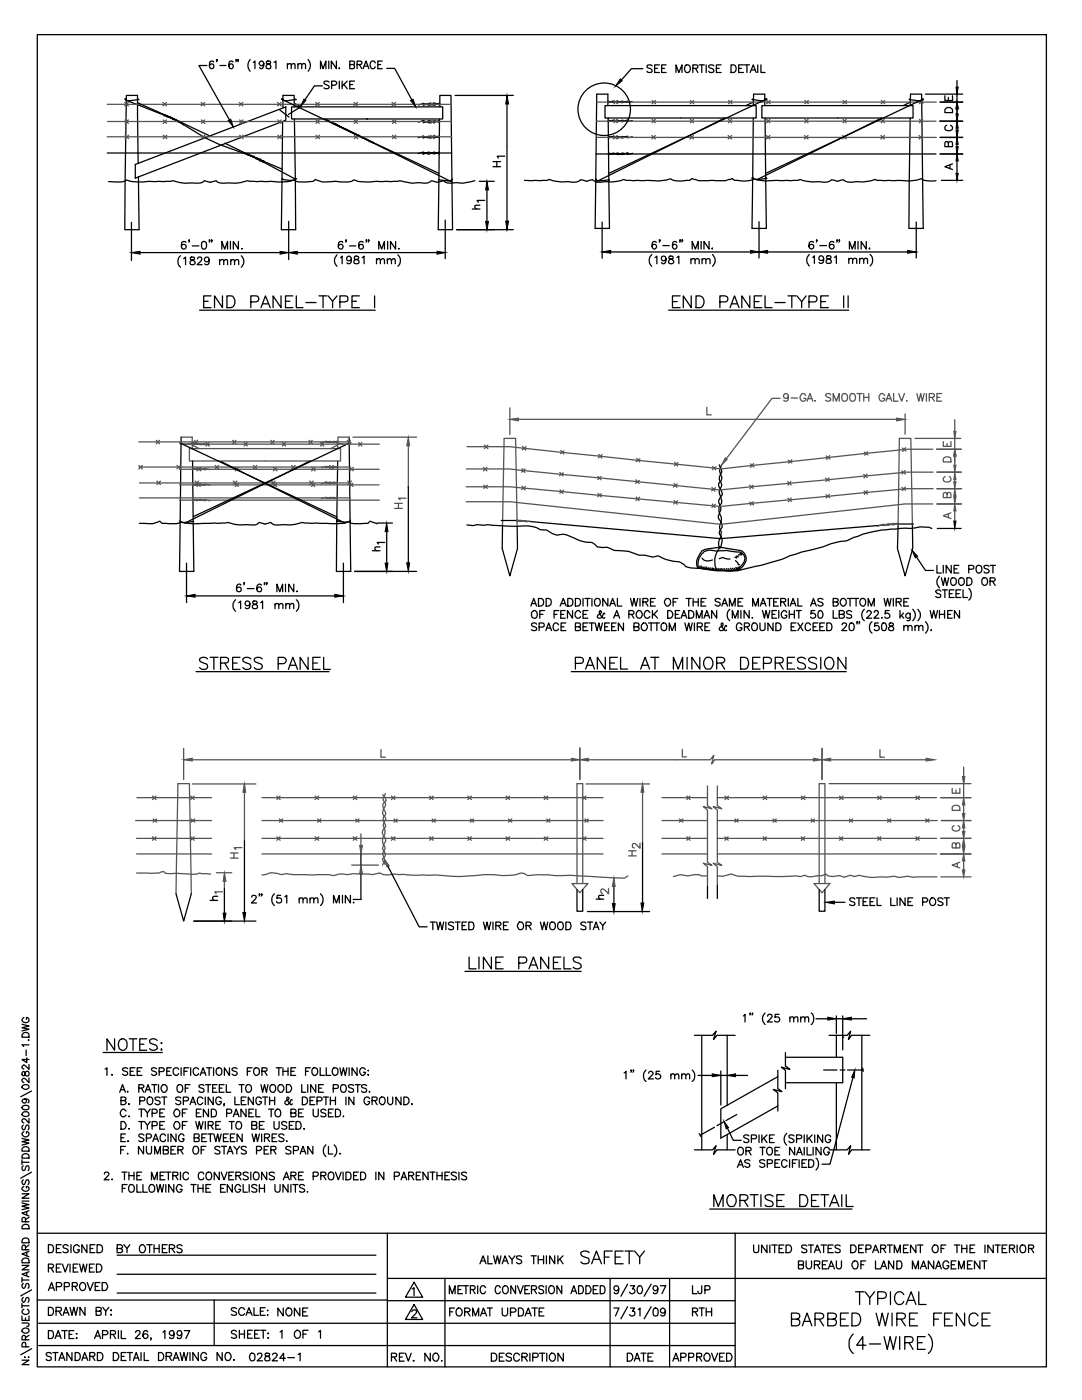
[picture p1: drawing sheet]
<svg xmlns="http://www.w3.org/2000/svg" width="216mm" height="279mm" viewBox="0 0 216 279" stroke-linecap="round" stroke-linejoin="round" font-family="sans-serif">
<defs><g id="words">
<text font-size="5.7" x="114.7" y="253.3">SAFETY</text>
<g font-size="4.9">
<text x="54.3" y="263.9">NONE</text>
<text x="136.9" y="263.9">RTH</text>
<text x="123.8" y="273">DATE</text>
<text x="133" y="273">APPROVED</text>
</g>
<text font-size="4.4" fill="#545454" x="188.7" y="174.6">A</text>
<g font-size="4.4">
<text x="8.5" y="251.2">DESIGNED</text>
<text x="22.2" y="251.2">BY OTHERS</text>
<text x="8.5" y="255.1">REVIEWED</text>
<text x="158" y="254.4">BUREAU OF LAND MANAGEMENT</text>
<text x="136.9" y="259.3">LJP</text>
<text x="48.7" y="272.7">02824-1</text>
</g>
<g font-size="4">
<text x="187.3" y="23.6">D</text>
<text x="187.3" y="27.2">C</text>
<text x="187.3" y="34.9">A</text>
</g>
<g font-size="4" fill="#545454">
<text x="187" y="93.5">D</text>
<text x="187" y="90.3">E</text>
<text x="187" y="100.5">B</text>
<text x="187" y="97.4">C</text>
<text x="187" y="104.8">A</text>
<text x="188.7" y="167.2">C</text>
<text x="188.7" y="163">D</text>
<text x="124.2" y="172.2">H</text>
<text x="188.7" y="170.4">B</text>
<text x="118.5" y="179.6">2</text>
</g>
<g font-size="3.5">
<text x="187.3" y="21.2">E</text>
<text x="187.3" y="30.3">B</text>
<text x="117.8" y="180.6">h</text>
</g>
<text font-size="3.5" fill="#545454" x="188.7" y="159.5">E</text>
<g font-size="3.1">
<text x="98.1" y="32.8">1</text>
<text x="93.8" y="41.6">1</text>
<text x="74.1" y="109.7">1</text>
</g>
<g font-size="3.1" fill="#545454">
<text x="78.3" y="100.9">1</text>
<text x="45.5" y="170.7">1</text>
<text x="41.6" y="179.6">1</text>
</g>
</g></defs>
<g fill="none" stroke="#000" stroke-width=".25">
<path d="M7.4 6.9h201.4v265.9h-201.4zM24.9 19.8l.1 .1M25 19.7l.2 .1M25 19.8h.1M25 19.9l.8 .2M25.2 20l9.8 3.9 5.8 3.5 3.1 1.5 6.7 2.4 8.3 4.4M27.4 19.8h.3M27.7 19.9l-1.9 .2M41.3 13.1h-1.6l6.1 10.8M42.6 12.4v-.2a.51 .51 0 0 0-.7 .2 .92 .92 0 0 0 .3 1.3 .47 .47 0 0 0 .5-.4 .47 .47 0 0 0-.4-.5 .47 .47 0 0 0-.5 .4M43.3 11.9v.2l-.1-.2h.1l-.1 .4M43.9 13.1h1.2"/>
<path d="M46.5 12.4l-.1-.2a.49 .49 0 0 0-.7 .2 .99 .99 0 0 0 .3 1.3 .47 .47 0 0 0 .6-.4 .47 .47 0 0 0-.4-.5 .47 .47 0 0 0-.5 .4M47.2 11.9l-.1 .2v-.2h.1l-.1 .4M47.6 11.9l-.1 .2-.1-.2h.2l-.2 .4M49.9 11.9a1.75 1.75 0 0 0 0 2.3M50.6 12.4l.3-.2v1.5M52.6 12.7a.48 .48 0 0 1-.5 .4 .48 .48 0 0 1-.4-.5l.4-.4a.79 .79 0 0 1 .6 .8 .79 .79 0 0 1-.6 .7l-.3-.2M53.2 12.2v.5a.63 .63 0 0 1 .7 .2 .63 .63 0 0 1 0 .7 .52 .52 0 0 1-.8-.3 .52 .52 0 0 1 .7-.5l.2-.4a.56 .56 0 0 0-.8-.2zM54.7 12.4l.4-.2v1.5M56.2 19.8h.1M56.2 19.8l.2 .1M56.3 19.7l.2 .1M56.3 19.8h.1"/>
<path d="M56.5 19.9l31.1 14.7M57.3 12.9l.4-.2 .3 .1 .1 .9M57.3 12.7v1M58.1 12.9l.4-.2 .3 .1 .1 .9M58.7 19.8h.3M58.9 19.9h.1M59 19.9l-1.9 .2-.8-.2M59.4 12.9a.49 .49 0 0 1 .7-.1l.1 .9M59.4 12.7v1M60.2 12.9a.49 .49 0 0 1 .7-.1l.1 .9M61.5 11.9a1.75 1.75 0 0 1 0 2.3M64 13.7v-1.5l.5 1.5 .5-1.5v1.5"/>
<path d="M64.3 17.1h-1.6l-1.9 2.8M65.6 12.2v1.5M65.7 16.4l-.4-.2-.6 .2 .1 .4 .9 .5v.2l-.4 .2-.6-.2M66.2 17h.6l.4-.3v-.2l-.4-.3h-.6v1.5M67.1 12.2v1.5l-1-1.5v1.5M67.7 13.6v.1zM67.7 16.2v1.5M68.3 16.2v1.5M68.6 16.8l.7 .9M69.3 16.2l-1 1M69.8 12.9l.8-.1 .1-.2v-.3l-.9-.1v1.5h.6a.42 .42 0 0 0 .4-.4 .42 .42 0 0 0-.4-.4M69.8 16.9h.6"/>
<path d="M70.7 16.2h-.9v1.5h.9M71.3 12.9l.8-.1 .1-.2-.1-.3-.8-.1v1.5M71.7 12.9l.5 .8M72.5 13.7l.5-1.5 .6 1.5M72.7 13.2h.6M74.9 12.6l-.3-.4a.76 .76 0 0 0-.8 .7 .76 .76 0 0 0 .8 .8l.3-.4M75.4 12.9h.6M76.3 12.2h-.9v1.5h.9M77.2 13.6h1.5l3.5 6.3M90.8 19h11.6M128.3 13.7h-2.3l-2 2.2M130.1 13.1l-.4-.2-.6 .2 .1 .4 .9 .4v.3a.62 .62 0 0 1-1 0"/>
<path d="M130.6 13.6h.6M131.6 12.9h-1v1.6h1M132 13.6h.6M132.9 12.9h-.9v1.6h.9M134.9 14.5v-1.6l.6 1.6 .6-1.6v1.6M136.8 13l.2-.1a.74 .74 0 0 1 .8 .9 .74 .74 0 0 1-1 .6l-.2-.5v-.4zM138.2 13.6h.9l.2-.2-.1-.3-1-.2v1.6M138.8 13.6l.5 .9M139.5 12.9h1M140 12.9v1.6M140.9 12.9v1.6M142.4 13.1l-.3-.2-.7 .2 .1 .4 .9 .4v.3a.62 .62 0 0 1-1 0"/>
<path d="M142.9 13.6h.6M143.9 12.9h-1v1.6h1M145.9 12.9h.5a.81 .81 0 0 1 .5 .8 .81 .81 0 0 1-.5 .8h-.5zM147.4 13.6h.6M148.3 12.9h-.9v1.6h.9M148.5 12.9h1M149 12.9v1.6M149.7 14.5l.6-1.6 .6 1.6M149.9 14h.7M150.1 19.9l1.9 .2M150.1 19.9h.1M150.1 19.8h.3"/>
<path d="M151.2 12.9v1.6M151.8 12.9v1.6h.9M152.6 19.9l-31.1 14.7M152.8 19.9l-.8 .2M152.8 19.8h.1M152.9 19.8h.1M152.9 19.7l-.3 .1M152.9 19.8l-.1 .1M181.4 19.9l1.9 .2M181.4 19.8h.3M183.9 19.9l-31.1 14.7M184.1 19.7l-.2 .1"/>
<path d="M184.1 19.9l-.7 .2M184.2 19.8h.1M184.2 19.7h.1M184.3 19.8l-.2 .1M184.7 18.8h7.4M191 16.1v4.3M21.4 30.5h68.7M27 32.8l30-11.5v2.7l-30 11.6zM27.4 20.5l14.3 6.5M27.6 32.6l-.2-13.6h-2.2l-.3 26.8h2.9l-.2-10.5M36.1 24.6l-.4-.4-.6-.1-.5-.5h-.7l-.5-.6-.7 .1 .2-.2 .4 .5 .7-.1 .5 .6h.7l.4 .5 .5-.1 .5 .6M44.8 28.6l5.8 2.8 5.7 2.4"/>
<path d="M48.7 30.6l.9 .1 .4 .5h.7l.4 .5h.9l.5 .7 .1-.3h-.8l-.5-.6-.7-.1-.5-.4h-.6l-.2-.3M55.7 21.8l2 1.6M56.2 35.7h.1M56.2 35.8h.1M56.3 35.7h.1M58.2 21.3h30.1v2.4h-30.1zM58.7 23.7l.3 22.1h-2.9l.3-21.6M58.7 21.3v-2.3h-2.2v2.5M58.7 20.6l1.4 .7M58.9 35.8a4.1 4.1 0 0 1-2.6 0M58.9 35.7h.1M58.9 35.6h.1"/>
<path d="M59 35.7h.1M59 35.7l-.1 .1M59.9 21.4l-2.4 1.5M64.9 23.7l25.3 12.6M70.2 26.4l.7 .3 .7 .5 .9 .2 .5 .5 .8 .2 .8 .5v-.2l-.9-.1-.6-.6-.8-.1-.7-.6-.7-.2-.5-.4h-.4l-.2-.3-.3 .1-.2-.4-.3 .1-.2-.3h-.3l-.4-.3h-.3l-.2-.2h-.3l-.2-.3h-.4l-.1-.2-.2 .1 .4-.1 .2 .3h.4l.1 .3h.3l.3 .3h.4l.2 .3 .3-.1 .7 .5 .5 .2M84.4 30.4v.4l1.1-.5 1.1 .4 1-.4v.4l-1-.4-1.1 .5-1.1-.5-1 .4M84.4 27.2v.4l1.1-.4 1.1 .4 1-.5 .1 .4-1-.4-1.2 .5-1-.4-1.1 .3M84.5 24.1v.4l1.1-.4 1 .3 1-.3 .1 .3-1-.3-1.1 .4-1.1-.4-1 .3M84.5 20.6v.4l1.1-.4 1.1 .4 1-.4 .1 .3-1.1-.3-1.1 .4-1.1-.4-1 .3M87.5 35.9h.1M87.6 35.9l1.8 .2M87.8 21.3v-2.3h2.2l.3 26.8h-2.9l.3-22.1"/>
<path d="M90.2 35.9l-.8 .2M90.2 35.7v.1M90.2 35.8h.1M90.3 35.8l-.1 .1M94.7 36.1a9.6 9.6 0 0 1-3.7 .3 2.4 2.4 0 0 1-2.5-.3 2.33 2.33 0 0 1-2.4 0 2.4 2.4 0 0 1-2.5 .3 9.6 9.6 0 0 1-3.8-.3l-1.9 .2-2.8-.1-1.2 .1a8.3 8.3 0 0 1-3.3-.4 4.1 4.1 0 0 1-3.2 .4h-1.4a4.9 4.9 0 0 1-3.1-.5l-.4 .4-1.4 .1a3.5 3.5 0 0 1-2.4-.4l-.3 .1a8.7 8.7 0 0 1-4.3 .2l-2.8 .1-1.9-.2a8 8 0 0 1-3.7 .4 2.56 2.56 0 0 1-2.6-.4 2.33 2.33 0 0 1-2.3 0 2.56 2.56 0 0 1-2.6 .4 8 8 0 0 1-3.7-.4l-1.9 .2-2.8-.1-1.3 .1a8.3 8.3 0 0 1-3.3-.4 4.1 4.1 0 0 1-3.1 .4h-.4M95.6 36.2h3M97.2 38v6.1M101.2 20.8v8.3M101.2 29.2v14.9M104.7 36l3 .1 1.5-.1 .4-.2a7.9 7.9 0 0 0 3.7 .5 2.4 2.4 0 0 0 2.5-.4l1.2 .3 1.2-.3a2.4 2.4 0 0 0 2.6 .4 7.5 7.5 0 0 0 3.7-.5l.4 .2 1.5 .1 2.8-.1a10.3 10.3 0 0 0 4.6-.3 3.9 3.9 0 0 0 3.1 .3h.7l.5-.4 1.3 .5h5.4l1.3-.5 .5 .4h.7a4.6 4.6 0 0 0 3.1-.3l.8 .2a10.6 10.6 0 0 0 3.7 .1l2.9 .1 1.5-.1 .3-.2a8 8 0 0 0 3.8 .5 2.4 2.4 0 0 0 2.5-.4l1.2 .3 1.2-.3a2.6 2.6 0 0 0 2.6 .4 7.9 7.9 0 0 0 3.7-.5l.4 .2 1.5 .1 2.8-.1a9.8 9.8 0 0 0 4.5-.3 4.2 4.2 0 0 0 3 .4M118.8 35.8h.1M118.8 35.8l.2 .1"/>
<path d="M118.9 35.7v.1M118.9 30.7h67.9M119 35.9l.7 .2M120.7 21.1h30.2v2.5h-30.2zM121.3 21.1v-2.3h-2.2l-.3 26.8h2.8l-.2-22M121.5 35.9h.1M121.6 35.8l-1.9 .3M121.6 35.9h-.1M126.1 20.2l-.9 .2-1.1-.2-.9 .3-1-.3-.8 .3-.1-.3 .9 .2 1-.2 .9 .3 1.1-.3v.2M126.2 27.3l-.9 .2-1.1-.3-.9 .4-1-.4-.9 .4v-.4l.8 .3 1.1-.3 .8 .4 1.1-.4 .1 .2M126.2 24.1l-1 .1-1.1-.2-.8 .3-1-.3-.9 .3v-.3l.8 .2 1-.2 .9 .3 1.1-.4v.3M126.2 30.6l-.9 .2-1.1-.3-.9 .4-.9-.4-1 .4v-.4l.9 .3 1-.3 .9 .4 1.1-.4v.2"/>
<path d="M144.6 23.6l-25.7 12.7M150.1 35.6h.1M150.1 35.5a3 3 0 0 0 2.7 .1M150.2 35.4h-.1M150.3 23.6l-.2 22h2.8l-.2-22M150.3 21.1l.1-2.3h2.2v2.3M150.3 20.4l-1.4 .7M152 21.1h30.2v2.5h-30.2zM152.8 35.6h.1M152.9 35.6h-.1M175.9 23.6l-24.9 12.3M181.6 21.1l.1-2.3h2.2l.3 26.8h-2.8l.2-22"/>
<path d="M181.6 20.4l-1.3 .7M26.2 44.4v7.6M28 50.4h27.8M36 51a1.53 1.53 0 0 0 0 2.3M36.6 51.6l.4-.3v1.5M37.1 48.4l-.1-.1a.57 .57 0 0 0-.7 .1 .92 .92 0 0 0 .3 1.3 .49 .49 0 0 0 .6-.4 .49 .49 0 0 0-.5-.6 .49 .49 0 0 0-.5 .5M37.8 47.9l-.1 .2v-.2h.1l-.1 .4M38 51.4v.4l.5 .1 .4 .4a.54 .54 0 0 1-.4 .5 .54 .54 0 0 1-.6-.2l.2-.5 .7-.4-.1-.3zM38.4 49.1h1.3M39.4 51.7l.3-.4 .4 .1 .2 .2-.2 .5-.8 .7h1M40.4 48.3a.57 .57 0 0 1 .8 .1 .75 .75 0 0 1 0 .9 .75 .75 0 0 1-.8 .3l-.2-.5zM41.7 51.8a.49 .49 0 0 1-.5 .5 .49 .49 0 0 1-.4-.5 .49 .49 0 0 1 .5-.5l.2 .1a1.23 1.23 0 0 1 0 1.4h-.3l-.4-.2"/>
<path d="M41.9 47.9l-.1 .2-.1-.2h.2l-.2 .4M42.1 59h-1.5v2.4h1.5M42.3 47.9l-.1 .2v-.2h.1l-.1 .4M43.8 52.1l.4-.3 .4 .1v.9M43.8 51.8v1M44.3 49.7v-1.5l.5 1.5 .6-1.5v1.5M44.4 59v2.4l-1.6-2.4v2.4M44.6 52.1l.2-.2h.5l.1 .9M45.3 59h.7a1.12 1.12 0 0 1 .9 1.5 1.01 1.01 0 0 1-.9 .9h-.7zM46 48.2v1.5M46 52.1l.4-.3 .3 .1 .1 .9M46 51.8v1"/>
<path d="M46.8 52.1l.4-.3 .4 .1v.9M47.6 48.2v1.5l-1-1.5v1.5M48.1 51a1.53 1.53 0 0 1 0 2.3M48.2 49.6h.1zM56.1 59v2.4l-1.6-2.4v2.4M57.6 44.2v7.6M58.4 59h-1.4v2.4h1.4M59.1 59v2.4h1.4M59.3 50.4h27.8M63.6 59h1.6M64.5 59v2.4M65.5 59l.9 1.1v1.3"/>
<path d="M67.3 50.9a1.53 1.53 0 0 0 0 2.2M67.3 59l-.9 1.1M68 51.4l.3-.3v1.5M68.4 48.4l-.1-.1a.57 .57 0 0 0-.7 .1 .92 .92 0 0 0 .4 1.3 .49 .49 0 0 0 .5-.4 .49 .49 0 0 0-.5-.6 .49 .49 0 0 0-.5 .5M69.1 47.9l-.1 .2v-.2h.1l-.1 .4M69.7 49.1h1.3M70.1 51.6a.48 .48 0 0 1-.7 .4 .48 .48 0 0 1-.1-.8l.3-.1a.79 .79 0 0 1 .5 .8 .79 .79 0 0 1-.6 .7l-.3-.2M70.7 51.2v.4l.5 .2a.44 .44 0 0 1 .4 .3 .44 .44 0 0 1-.1 .5h-.5l-.4-.2a.55 .55 0 0 1 .7-.7l.3-.3a.53 .53 0 0 0-.9-.2zM71.7 59h-1.5v2.4h1.5M72.3 51.4l.4-.3v1.5M72.5 48.4l-.1-.1a.57 .57 0 0 0-.8 .1 .92 .92 0 0 0 .4 1.3 .49 .49 0 0 0 .5-.4 .49 .49 0 0 0-.4-.6 .49 .49 0 0 0-.5 .5M73.2 47.9l-.1 .2-.1-.2h.2l-.2 .4"/>
<path d="M73.6 47.9l-.1 .2v-.2h.1l-.1 .4M74.7 59v2.4M75.1 51.9l.3-.3h.3l.2 .3v.7M75.1 51.6v1M75.6 49.7v-1.5l.5 1.5 .6-1.5v1.5M75.9 51.9l.4-.3 .4 .1v.9M77.3 51.9l.6-.3 .2 .3v.7M77.3 51.6v1M77.4 48.2v1.5M78.1 51.9l.3-.3h.3l.2 .3v.7M78.9 48.2v1.5l-1-1.5v1.5M79.4 50.9a1.53 1.53 0 0 1 0 2.2"/>
<path d="M79.5 49.6h.1zM88.8 43.9v7.7M91.1 45.8h11.3M120.1 44.3v7.3M120.1 50.3h29.5M130.1 50.8a1.6 1.6 0 0 0 0 2.3M130.7 51.4l.4-.3v1.5M130.9 48.4v-.1a.49 .49 0 0 0-.7 .1 .99 .99 0 0 0 .3 1.3 .47 .47 0 0 0 .5-.4 .47 .47 0 0 0-.4-.5 .47 .47 0 0 0-.5 .4M131.7 47.9h-.2h.2l-.2 .4M132.3 49h1.2M132.9 51.6a.48 .48 0 0 1-.6 .5 .48 .48 0 0 1-.3-.7 .48 .48 0 0 1 .8-.1 .84 .84 0 0 1-.5 1.3l-.3-.2M133.5 51.2v.4l.7 .2a.43 .43 0 0 1 .2 .5 .43 .43 0 0 1-.3 .3h-.4a.45 .45 0 0 1-.3-.4 .45 .45 0 0 1 .4-.5l.4-.1 .1-.3a.56 .56 0 0 0-.8-.1z"/>
<path d="M135 48.4l-.1-.1a.49 .49 0 0 0-.7 .1 .99 .99 0 0 0 .4 1.3 .47 .47 0 0 0 .5-.4 .47 .47 0 0 0-.4-.5 .47 .47 0 0 0-.5 .4M135.1 51.4l.4-.3v1.5M135.7 59h-1.5v2.4h1.5M135.8 47.9h-.2h.2l-.2 .4M136.2 47.9h-.2h.2l-.2 .4M137.9 51.9a.57 .57 0 0 1 .7-.2l.1 .9M137.9 51.6v1M137.9 59v2.4l-1.6-2.4v2.4M138.1 49.7v-1.5l.7 1.5 .5-1.5v1.5M138.7 51.9a.46 .46 0 0 1 .4-.3 .46 .46 0 0 1 .4 .3v.7M138.9 59h.7a1.23 1.23 0 0 1 .9 1.2 1.23 1.23 0 0 1-.9 1.2h-.7zM139.9 48.2v1.5"/>
<path d="M140.1 51.9a.49 .49 0 0 1 .7-.2l.1 .9M140.1 51.6v1M140.9 51.9a.57 .57 0 0 1 .7-.2l.1 .9M141.5 48.2v1.5l-1-1.5v1.5M142.1 49.6h.1l-.1 .1zM142.2 50.8a1.6 1.6 0 0 1 0 2.3M149.6 59v2.4l-1.6-2.4v2.4M151.5 50.3h29.6M151.5 44.3v7.2M152 59h-1.5v2.4h1.5M152.7 59v2.4h1.4M157.2 59h1.6"/>
<path d="M158 59v2.4M159 59l1 1.2v1.2M160.9 59l-.9 1.2M161.5 50.8a1.53 1.53 0 0 0 0 2.3M162.2 51.4l.3-.4v1.6M162.3 48.4l-.1-.1a.57 .57 0 0 0-.7 .1 .92 .92 0 0 0 .4 1.3l.3-.1a.48 .48 0 0 0-.1-.8 .48 .48 0 0 0-.7 .4M163 47.9h-.1h.1l-.1 .4M163.6 49h1.3M164.3 51.6a.48 .48 0 0 1-.6 .4 .48 .48 0 0 1-.2-.8 .48 .48 0 0 1 .8 .1 1.02 1.02 0 0 1-.4 1.3l-.4-.2M165 51.1v.5l.4 .1a.47 .47 0 0 1 .5 .5 .47 .47 0 0 1-.7 .4l-.3-.3a.77 .77 0 0 1 .8-.7l.1-.3a.59 .59 0 0 0-.8-.2zM165.3 59h-1.5v2.4h1.5M166.4 48.4l-.1-.1a.57 .57 0 0 0-.7 .1 .92 .92 0 0 0 .3 1.3l.4-.1a.48 .48 0 0 0-.1-.8 .48 .48 0 0 0-.7 .4"/>
<path d="M166.5 51.4l.4-.4v1.6M167.1 47.9h-.2h.2l-.2 .4M167.5 47.9h-.1h.1l-.1 .4M168.3 59v2.4M169.2 59v2.4M169.4 51.9l.3-.3h.4v1M169.4 51.6v1M169.5 49.7v-1.5l.6 1.5 .5-1.5v1.5M170.1 51.9l.4-.3h.4v1M171.2 48.2v1.5M171.5 51.9l.2-.3h.5l.1 1M171.5 51.6v1"/>
<path d="M172.3 51.9l.4-.3h.3l.1 1M172.9 48.2v1.5l-1.1-1.5v1.5M173.4 49.6h.2l-.1 .1zM173.6 50.8a1.53 1.53 0 0 1 0 2.3M182.8 44.3v7.2M39.8 61.9h35.1M40.6 60.1h.9M50 60.3l1.4-.2a.59 .59 0 0 0 .2-.6 .59 .59 0 0 0-.5-.5h-1.1v2.4M52.1 61.4l.9-2.4 .9 2.4M52.4 60.6h1.1M57 60.1h.9M61 60.4h2.1"/>
<path d="M67.8 60.3l1.4-.2a.61 .61 0 0 0 .2-.6 .61 .61 0 0 0-.6-.5h-1v2.4M70.2 60.1h.9M133.4 61.9h36M134.2 60.2h.9M143.6 60.3h1.1a.6 .6 0 0 0 .6-.6 .6 .6 0 0 0-.6-.7h-1.1v2.4M145.7 61.4l.9-2.4 .9 2.4M146 60.6h1.1M150.5 60.2h1M154.6 60.4h2.1M161.4 60.3h1a.6 .6 0 0 0 .6-.6 .6 .6 0 0 0-.6-.7h-1v2.4M163.8 60.2h.9M36.1 87.2l-.3 26.8h2.9l-.3-22"/>
<path d="M36.1 88.5l31.2 14.7M44.1 92.1l24.7 12.3M61.9 92l-25 12.4M69.7 87.2l.3 26.8h-2.9l.3-22M69.7 88.4l-31.1 14.7M81.5 97.1v15.2M143.5 92.8l.2 .5a1.17 1.17 0 0 1 0 1.5 1.11 1.11 0 0 0 .1 1.5 1.11 1.11 0 0 1-.2 1.4l-.1 .7 .3 .9a1.43 1.43 0 0 1-.3 1.8v.9l.1 .6a2.76 2.76 0 0 1 0 2.5v.2a2.1 2.1 0 0 1 0 2.3l-.2 .8a.68 .68 0 0 0 .4 .9M144 92.8a2.24 2.24 0 0 0 0 2.4 1.39 1.39 0 0 1-.6 1.3v.5l.8 1.7-.2 .3a1.33 1.33 0 0 0-.3 2 2.34 2.34 0 0 1-.4 2l.2 .7a1.41 1.41 0 0 1 .1 2.1v.8l.2 .3a2.69 2.69 0 0 1 0 2.4M27.8 104.5h1a4.9 4.9 0 0 0 3.1-.5l.4 .5h1.4a3.3 3.3 0 0 0 2.4-.4l.9 .3 1.6 .1h5l1.9-.2a7.5 7.5 0 0 0 3.7 .4l1.7 .1 .8-.5a2.33 2.33 0 0 0 2.3 0l.4 .3 .5 .2 1.7-.1a7.9 7.9 0 0 0 3.7-.4l1.9 .2h5l1.6-.1 .8-.3a4.1 4.1 0 0 0 3.1 .4h.7l.5-.5 1.4 .5M35.9 104h.1M35.9 104l.1 .1M35.9 103.9v.1"/>
<path d="M36 104.1l.7 .2M37.2 112.4v7.9M38.6 104l-1.9 .3M38.6 104.1h.1M39 118.9h27.7M47 119.7a1.53 1.53 0 0 0 0 2.3M48.1 116.8l-.1-.2a.53 .53 0 0 0-.7 .3 .87 .87 0 0 0 .3 1.2 .47 .47 0 0 0 .5-.4 .47 .47 0 0 0-.4-.5 .47 .47 0 0 0-.5 .4M48.8 116.4h-.2l.1-.1-.1 .4M49.3 117.5h1.4M52.1 116.8v-.2a.53 .53 0 0 0-.8 .3 .87 .87 0 0 0 .4 1.2 .47 .47 0 0 0 .5-.4 .47 .47 0 0 0-.4-.5 .47 .47 0 0 0-.5 .4M52.8 116.4h-.1l.1-.1-.1 .4M53.3 116.4h-.1v-.1v.4"/>
<path d="M55.3 118.1v-1.5l.5 1.5 .6-1.5v1.5M57 116.6v1.5M58.6 116.6v1.5l-1-1.5v1.5M59.1 119.7a1.53 1.53 0 0 1 0 2.3M59.2 118h.1zM67.2 104h.1M67.2 103.9h.1M68.5 112.4v7.9M69.9 103.8h.1M69.9 103.9h.1M70 103.9a3 3 0 0 1-2.8 .1h.1M70.7 114h12.4"/>
<path d="M75.3 104.4h3M77.2 106.1v1.3M77.2 107.4v5M93.2 104.8l1.2 .1 .8-.2 1.5 .1 .6-.1 6.2 .3a6.6 6.6 0 0 1 4.3 .7l1.3 .1 1.1 .7 .9 .3 1.2-.2 .7 .1 2.6 1.2 1.2 .3 1.3 .1 1.1 .8 2 .1 1.4 .6a9.1 9.1 0 0 1 4.9 1h1.2l1.5 .4 1.1-.3a8.5 8.5 0 0 0 4.3 1.2l.9 .5 .3 .5 1 .2 2.2 .2a24.9 24.9 0 0 0 7.1 .4l4.7-1.1 4.2-1.2 1.6-.7 2.4-.7 4.2-1.1 1.6-.6 1.8-.4 1.3-.2a22.9 22.9 0 0 1 9.8-2.3l1.9-.2 1.2 .1a6.7 6.7 0 0 1 4.1 0M100 103.9h3.5l40.3 3.6 35-2.9h3.5M100.3 105l-.1 4.5 1.5 5.4 1.6-5.4-.1-4.5M107.4 119.4h.6a.81 .81 0 0 1 .5 .8 .81 .81 0 0 1-.5 .8h-.6zM109 119.4h.5a.81 .81 0 0 1 .5 .8 .81 .81 0 0 1-.5 .8h-.5zM113.3 119.4h.5a.81 .81 0 0 1 .5 .8 .81 .81 0 0 1-.5 .8h-.5zM114.8 119.4h.5a.81 .81 0 0 1 .6 .8 .81 .81 0 0 1-.6 .8h-.5zM116.3 119.4v1.6M116.7 119.4h1"/>
<path d="M117.2 119.4v1.6M118.1 119.4v1.6M118.8 119.6a.62 .62 0 0 1 .8-.1 .62 .62 0 0 1 .2 .8 .58 .58 0 0 1-.6 .7 .58 .58 0 0 1-.6-.7zM121.3 119.4v1.6l-1-1.6v1.6M123.2 119.4v1.6h.9M125.8 119.4l.4 1.6 .3-1.6 .4 1.6 .4-1.6M127.7 119.4v1.6M130.8 119.4h-1v1.6h1M132.8 119.6a.7 .7 0 0 1 1 .2 .7 .7 0 0 1-.3 1l-.1 .2a.82 .82 0 0 1-.6-1.4zM135.3 119.4h-1v1.6M136.9 119.4h1M137.4 119.4v1.6"/>
<path d="M138.3 119.4v1.6M139.3 113.4a2.69 2.69 0 0 1 .5-3l.3-.5 .6-.2 2.9-.5 4.4 .7a1.9 1.9 0 0 1 .3 3.1l-.6 .5-.6 .3M139.3 119.4v1.6M139.6 113l.2 .4M139.9 113l.3 .5M140.1 110.5a2.49 2.49 0 0 1 2.8-.5 10.4 10.4 0 0 1 4.2 .2 1.42 1.42 0 0 1 1.5 .9 1.42 1.42 0 0 1-.6 1.7 2.53 2.53 0 0 1-2.8 1.1l-5.6-.5a2.15 2.15 0 0 1 .3-2.7zM140.1 111.4a1.6 1.6 0 0 0 2.1 .4M140.3 113.1l.2 .5M140.7 113.1v.5M140.9 119.4h-1v1.6h1M141 113.1l.2 .5M141.4 113.3l.1 .4"/>
<path d="M141.8 113.3l.1 .4M142.1 113.3l.1 .4M142.4 113.4l.2 .4M142.7 113.5l.2 .3M143.3 113.5l.3 .3M143.5 111.5l.7-.3 .4 .2 1.1 .2M143.6 109.3a4.1 4.1 0 0 0-.7 4.1l.4 .4M143.6 113.5l.3 .3M143.7 119.6l-.3-.2-.7 .2 .1 .3 .8 .4 .1 .4-.1 .1a.61 .61 0 0 1-.9-.1M144 113.5l.3 .3M144.5 113.5l.3 .4M144.9 113.5l.3 .3"/>
<path d="M145.3 113.5l.4 .4M145.7 113.4l.4 .5M146.1 113.4l.4 .4M146.5 113.4l.3 .4M146.8 111.9l.5 .5v.2l.3 .1M146.8 113.3l.2 .4M147 113.3l.2 .2M147.3 113.2l.2 .1M147.3 111.1l-.4-.1 .1 .4-.4-.2M147.4 110.7l.1 .2M147.5 113.1h.1M147.6 110.5l.3 .3"/>
<path d="M147.8 110.4l.2 .3M148.2 119.4h-.9v1.6h.9M153 119.4h1.1M153.6 119.4v1.6M155.3 119.4h-.9v1.6h.9M157.3 119.4v1.6M159.2 119.4v1.6h.8M164.2 119.6l-.4-.2-.6 .2 .1 .4 .7 .3 .2 .2a.55 .55 0 0 1-.4 .5 .55 .55 0 0 1-.6-.3M167.8 119.6a.7 .7 0 0 1 1.1 .2 .7 .7 0 0 1-.4 1l-.1 .2a.82 .82 0 0 1-.6-1.4zM169.1 119.4h1M169.6 119.4v1.6M170.3 119.4h1"/>
<path d="M170.8 119.4v1.6M171.7 119.6a.62 .62 0 0 1 .8-.1 .62 .62 0 0 1 .2 .8 .58 .58 0 0 1-.5 .7 .58 .58 0 0 1-.6-.7zM176.4 119.4l.3 1.6 .4-1.6 .4 1.6 .3-1.6M178.3 119.4v1.6M181.3 119.4h-1v1.6h1M182.1 105v4.5l-1.5 5.4-1.5-5.4 .1-4.5M182.9 111.2l1.8 2.6h1.6M187 112.8v1.6h.8M187.5 115a1.6 1.6 0 0 0 0 2.3M187.7 118l-.1-.2a.54 .54 0 0 0-.9 .3l.2 .3 .7 .2 .1 .3v.2l-.3 .1-.7-.1M187.8 115.3l.4 1.5 .3-1.5 .4 1.5 .4-1.5M188 117.7h1"/>
<path d="M188.2 112.8v1.6M188.5 117.7v1.5M189.4 118.5h.6M189.8 112.8v1.6l-1-1.6v1.6M189.8 115.5a.67 .67 0 0 1 .9 0 .67 .67 0 0 1 .1 1 .55 .55 0 0 1-.7 .3 .55 .55 0 0 1-.4-.6zM190.4 117.7h-1v1.5h1M190.4 113.5h.6M190.8 118.5h.6M191.3 112.8h-.9v1.6h.9M191.5 115.4a.74 .74 0 0 1 .9 .6 .74 .74 0 0 1-.7 .8 .93 .93 0 0 1-.2-1.4zM191.7 117.7h-.9v1.5h.9M192.2 117.7v1.5h.8"/>
<path d="M192.9 115.3h.5a.81 .81 0 0 1 .6 .8 .81 .81 0 0 1-.6 .7h-.5zM193.3 113.6l1-.1v-.5l-1-.2v1.6M193.3 117.5a1.53 1.53 0 0 1 0 2.3M194.9 113l.2-.2a.74 .74 0 0 1 .8 .8 .74 .74 0 0 1-.9 .7l-.2-.5zM196 115.5a.62 .62 0 0 1 .8-.1 .62 .62 0 0 1 .2 .8 .58 .58 0 0 1-.5 .6 .58 .58 0 0 1-.6-.6zM197.4 113l-.4-.2-.7 .2 .1 .3 .8 .4 .2 .4a.62 .62 0 0 1-1.1 0M197.6 116l.8-.1 .1-.5-.9-.1v1.5M197.6 112.8h1M198.1 116l.5 .8M198.1 112.8v1.6M39.1 134h26.6M41.4 131.5a1.1 1.1 0 0 0-1.6 0 .57 .57 0 0 0 .5 .7l.9 .3a.67 .67 0 0 1 0 1 1.05 1.05 0 0 1-1.4-.3"/>
<path d="M41.9 131.2h1.6M42.7 131.2v2.4M44 132.3l1.4-.1 .2-.3-.1-.5-.4-.2h-1.1v2.4M44.8 132.3l.8 1.3M46.4 132.3h.9M47.6 120.3l.4-.4v1.6M47.9 131.2h-1.5v2.4h1.5M49.9 120.5a.48 .48 0 0 1-.7 .4 .48 .48 0 0 1-.2-.8 .48 .48 0 0 1 .8 .1 1.02 1.02 0 0 1-.4 1.3l-.4-.2M50 131.5a1.1 1.1 0 0 0-1.5 0 .59 .59 0 0 0 .4 .7l.7 .3a.59 .59 0 0 1 .4 .4 .59 .59 0 0 1-.1 .6 1.05 1.05 0 0 1-1.4-.3M50.5 120v.5l.4 .1a.44 .44 0 0 1 .4 .3 .44 .44 0 0 1 0 .4l-.6 .2-.3-.3a.45 .45 0 0 1 .4-.6l.4-.1 .1-.3a.59 .59 0 0 0-.8-.2zM52 120.3l.4-.4v1.6M52.3 131.5a1.1 1.1 0 0 0-1.6 0 .59 .59 0 0 0 .5 .7l.7 .3a.61 .61 0 0 1 .4 .7 .98 .98 0 0 1-1.6 0"/>
<path d="M54.9 120.8l.3-.3h.4v1M54.9 120.5v1M55.5 132.5h1a.64 .64 0 0 0 .5-1.1l-.5-.2h-1v2.4M55.6 120.8l.4-.3h.4l.1 1M57 120.8l.2-.3h.5l.1 1M57 120.5v1M57.5 133.6l.9-2.4 1 2.4M57.8 120.8l.4-.3h.4v1M57.9 132.8h1.1M61.5 131.2v2.4l-1.6-2.4v2.4M62.4 132.3h.9M63.9 131.2h-1.5v2.4h1.5"/>
<path d="M64.6 131.2v2.4h1.3M105.9 121l.6-1.6 .6 1.6M106.1 120.5h.8M106.2 122.1a.62 .62 0 0 1 .8-.1 .62 .62 0 0 1 .2 .8 .61 .61 0 0 1-.8 .6 .61 .61 0 0 1-.3-.9zM107.1 124.6a.56 .56 0 0 0-.6-.3 .56 .56 0 0 0-.4 .4l1 .7-.2 .4h-.5l-.3-.1M107.6 125.2l.9-.1 .1-.3-.1-.4-.9-.1v1.5M107.7 122.6h.6M108.7 121.8h-1v1.6M108.9 125.8l.6-1.5 .6 1.5M109.1 125.3h.8M110.6 122.6h.5M111.4 124.7a.57 .57 0 0 0-.8-.3 .76 .76 0 0 0-.3 .9 .76 .76 0 0 0 .9 .5l.2-.3"/>
<path d="M111.5 121.8h-.9v1.6M111.8 121l.6-1.6 .6 1.6M111.9 122.6h.6M112 125.1h.5M112 120.5h.7M112.8 121.8h-.9v1.6h.9M112.9 124.3h-.9v1.5h.9M114 134h54.9M114.2 121.8v1.6l-1-1.6v1.6M114.8 125.1l.9-.1 .1-.4-.3-.3h-.7v1.5l1-.1v-.4l-.3-.2M114.8 132.4h1a.6 .6 0 0 0 .6-.6 .6 .6 0 0 0-.6-.6h-1v2.3M115.8 122.2a.56 .56 0 0 0-.6-.3 .56 .56 0 0 0-.4 .6 .61 .61 0 0 0 .2 .8 .61 .61 0 0 0 .8-.2"/>
<path d="M116.3 122.6h.7M116.3 125.1h.7M116.8 133.5l.9-2.3 .9 2.3M117.2 132.8h1.1M117.3 121.8h-1v1.6h1M117.3 124.3h-1v1.5h1M117.5 124.3h1.1M118.1 124.3v1.5M118.8 124.3l.3 1.5 .4-1.5 .3 1.5 .4-1.5M120.7 122.5l-.1-.1-.2 .1a.76 .76 0 0 1-.3 .7 .76 .76 0 0 1-.8 0v-.4l.7-.6-.2-.4-.2 .3v.4l.7 .8 .3 .1 .1-.2M120.7 125.1h.5M120.8 131.2v2.3l-1.6-2.3v2.3"/>
<path d="M121.6 124.3h-.9v1.5h.9M121.7 121l.5-1.6 .6 1.6M121.7 132.3h.9M121.9 120.5h.7M122.1 125.1h.5M122.4 123.4l.7-1.6 .5 1.6M122.7 122.9h.7M122.9 124.3h-.8v1.5h.8M123.2 131.2h-1.5v2.3h1.5M123.8 131.2v2.3h1.4M124.4 124.3v1.5l-1-1.5v1.5M125.5 122.6l.9-.1v-.5l-.2-.2h-.7v1.6"/>
<path d="M126 122.6l.5 .8M126.5 125.1l.9-.1 .1-.4-.3-.3h-.7v1.5l1-.1v-.4l-.3-.2M127 122.2a.66 .66 0 0 1 1-.1 .66 .66 0 0 1 0 1 .61 .61 0 0 1-.8 .2 .61 .61 0 0 1-.3-.8zM127.8 133.5l.9-2.3 .9 2.3M128.2 132.8h1.1M128.3 120.1h.9v-.5l-.9-.2v1.6M128.3 124.4a.75 .75 0 0 1 .8 .4 .75 .75 0 0 1-.1 .9l-.2 .1a.76 .76 0 0 1-.9-.4 .76 .76 0 0 1 .4-1zM128.8 120.1l.5 .9M129.4 124.3h1M129.7 122.2a.66 .66 0 0 0-1-.1 .66 .66 0 0 0 0 1l.3 .3h.3l.4-.3M129.8 120.1h.6M129.9 131.2h1.6"/>
<path d="M129.9 124.3v1.5M130.2 121.8v1.6M130.5 122.5l.7 .9M130.6 124.3h1M130.7 131.2v2.3M131.1 124.3v1.5M131.2 121.8l-1 1.1M132 124.6a.55 .55 0 0 1 .7-.3 .55 .55 0 0 1 .3 .6v.4a.57 .57 0 0 1-.5 .6 .57 .57 0 0 1-.6-.6zM133.2 121.8h.5a.82 .82 0 0 1 .6 .8 .82 .82 0 0 1-.6 .8h-.5zM133.5 125.8v-1.5l.6 1.5 .7-1.5v1.5M134.3 120.1h.6M134.4 133.5v-2.3l.9 2.3 .9-2.3v2.3"/>
<path d="M134.8 122.6h.5M135.6 121.8h-.8v1.6h.8M135.9 123.4l.6-1.6 .5 1.6M136.1 122.9h.7M136.7 124.3l.3 1.5 .4-1.5 .4 1.5 .3-1.5M137.1 131.2v2.3M137.4 121.8a.9 .9 0 0 1 1 .4v.3a.69 .69 0 0 1-.5 .9h-.5zM138.3 120.1h1M138.6 124.3v1.5M138.9 123.4v-1.6l.6 1.6 .6-1.6v1.6M139.1 125.1l.9-.1 .2-.2-.2-.4-.9-.1v1.5M139.6 131.2v2.3l-1.5-2.3v2.3"/>
<path d="M139.6 125.1l.6 .7M139.9 120.1h.6M140.5 123.4l.5-1.6 .6 1.6M140.7 131.5a.89 .89 0 0 1 1-.3 .89 .89 0 0 1 .5 .9 1.09 1.09 0 0 1-.2 1.1 1.09 1.09 0 0 1-1.1 .3 1.51 1.51 0 0 1-.2-2zM140.7 122.9h.7M140.7 125.1h.5M141.6 124.3h-.9v1.5h.9M143 121.8v1.6l-1-1.6v1.6M143 132.3l1.4-.1a.59 .59 0 0 0 0-.9l-1.4-.1v2.3M143.8 132.3l.8 1.2M144 121l.6-1.6 .6 1.6M144.2 120.5h.8"/>
<path d="M145 125l-.2-.2-.1 .3a.7 .7 0 0 1-.4 .6 .7 .7 0 0 1-.7 0v-.4l.7-.6-.2-.4-.2 .3 .2 .6 .5 .6h.3l.1-.1M145.5 121v-1.6l.6 1.6 .6-1.6v1.6M145.6 121.6a1.53 1.53 0 0 0 0 2.3M146.1 123.4v-1.6l.6 1.6 .6-1.6v1.6M147.3 120.1h.5M147.8 131.2h.8a1.27 1.27 0 0 1 .8 1.2 1.27 1.27 0 0 1-.8 1.1h-.8zM147.8 121.8v1.6M148 124.7a.57 .57 0 0 0-.8-.3 .76 .76 0 0 0-.3 .9 .76 .76 0 0 0 .9 .5l.2-.3v-.2h-.4M148.5 125.1l.9-.1 .1-.2v-.3l-.3-.2h-.7v1.5M149 125.1l.5 .7M149.5 121.8v1.6l-1-1.6v1.6M150.1 123.2v.2z"/>
<path d="M150.2 121v-1.6l.6 1.6 .5-1.6v1.6M150.2 132.3h.9M150.2 124.4a.72 .72 0 0 1 1 .7 .72 .72 0 0 1-1 .7l-.2-.5v-.4zM151.6 124.3l.1 1.4 .4 .1a.51 .51 0 0 0 .6-.4v-1.1M151.6 131.2h-1.4v2.3h1.4M151.7 121l.6-1.6 .6 1.6M151.9 120.5h.8M152.2 121.8l.3 1.6 .4-1.6 .3 1.6 .4-1.6M152.3 132.4h1.1a.6 .6 0 0 0 .6-.6 .6 .6 0 0 0-.6-.6h-1.1v2.3M154.1 122.6h.5M154.2 124.3v1.5l-1-1.5v1.5M154.4 120.1h.5"/>
<path d="M154.7 132.3l1.4-.1a.59 .59 0 0 0 0-.9l-1.4-.1v2.3M154.8 124.3h.5a.81 .81 0 0 1 .6 .8 .81 .81 0 0 1-.6 .7h-.5zM154.9 121.8h-.8v1.6h.8M155.4 121.8v1.6M155.5 132.3l.8 1.2M155.8 120.1h.9v-.5l-.9-.2v1.6M156.3 120.1l.5 .9M157 122.2a.56 .56 0 0 0-.7-.3 .56 .56 0 0 0-.4 .6 .58 .58 0 0 0 .3 .9 .58 .58 0 0 0 .8-.6h-.3M157.1 132.3h.9M157.5 122.6h1M157.5 121.8v1.6M157.7 121l.5-1.6 .6 1.6"/>
<path d="M157.9 120.5h.7M157.9 125.1h.5M158.5 121.8v1.6M158.6 131.2h-1.5v2.3h1.5M158.8 124.3h-.9v1.5h.9M158.9 121.8h1M159.2 124.3l1 1.5M159.4 121.8v1.6M160.2 124.3l-1 1.5M160.7 131.5a1.1 1.1 0 0 0-1.6 0l.2 .6 1 .3a.58 .58 0 0 1 .4 .6 .58 .58 0 0 1-.5 .5h-.9l-.2-.3M161.7 121l.6-1.6 .6 1.6M161.7 124.7a.57 .57 0 0 0-.8-.3 .76 .76 0 0 0-.3 .9 .76 .76 0 0 0 .9 .5l.2-.3"/>
<path d="M161.9 120.5h.8M162.2 125.1h.6M162.6 121.8h-.7l-.1 .7a.54 .54 0 0 1 .8 0 .54 .54 0 0 1-.1 .8 .54 .54 0 0 1-.8-.2M162.9 131.5a1.06 1.06 0 0 0-1.5 0 .67 .67 0 0 0 .5 .7l.6 .2a.58 .58 0 0 1 .5 .6 .58 .58 0 0 1-.6 .5h-.8l-.2-.3M163.2 124.3h-1v1.5h1M163.4 122a.4 .4 0 0 1 .4-.1 .4 .4 0 0 1 .3 .3 .73 .73 0 0 1 .1 .7 .73 .73 0 0 1-.6 .5l-.3-.3-.1-.4zM163.6 125.1h.6M163.8 131.2v2.3M164.5 124.3h-.9v1.5h.9M164.8 131.5a.89 .89 0 0 1 1-.3 .89 .89 0 0 1 .6 .9 1.07 1.07 0 0 1-.3 1.1 1.07 1.07 0 0 1-1.1 .3 1.43 1.43 0 0 1-.2-2zM165 124.3h.5a.81 .81 0 0 1 .5 .8 .81 .81 0 0 1-.5 .7h-.5zM166.3 120.1h.8l.2-.4-.4-.3h-.6v1.6h.6l.4-.4-.2-.3-.2-.2"/>
<path d="M166.3 121.8v1.6h.8M167.5 122.6l.9-.1v-.5l-.3-.2h-.6v1.6l.9-.2v-.5l-.3-.1M168 124.7a.45 .45 0 0 1 .5-.4 .45 .45 0 0 1 .4 .5l-.9 1h1M168.8 131.2v2.3l-1.6-2.3v2.3M169.6 124.4a.53 .53 0 0 1 .8 .2 .96 .96 0 0 1-.4 1.2h-.4l-.1-.2-.1-.6zM169.9 122.1a.56 .56 0 0 0-.5-.3 .56 .56 0 0 0-.5 .4l.1 .3 .6 .2a.35 .35 0 0 1 .3 .2 .35 .35 0 0 1-.1 .4l-.5 .1-.4-.2M171.1 124.1h-.2h.2l-.2 .4M171.5 124.1h-.1h.1l-.1 .4M172.5 121.6a1.53 1.53 0 0 0 0 2.3M173 122.2l.2-.4h.4l.3 .4-.3 .5-.7 .7h1M173.2 121v-1.6l.7 1.6 .5-1.6v1.6M174 124.1a1.53 1.53 0 0 0 0 2.3"/>
<path d="M174.4 122.2l.3-.4h.3l.3 .4-.2 .5-.7 .7h1M175.3 124.3h-.7l-.1 .7a.54 .54 0 0 1 .8 0 .54 .54 0 0 1-.1 .8 .54 .54 0 0 1-.8-.2M176 123.2v.2zM176.1 124.4l.4-.1a.81 .81 0 0 1 .4 .9 .81 .81 0 0 1-.6 .6l-.3-.2-.1-.4zM177.4 121.8h-.7l-.1 .7a.54 .54 0 0 1 .8 0 .54 .54 0 0 1-.1 .8 .54 .54 0 0 1-.8-.2M177.5 124.4v.4l.4 .2a.44 .44 0 0 1 .4 .3 .44 .44 0 0 1-.1 .5h-.5l-.4-.2v-.3l.3-.2 .7-.4-.1-.3zM178.8 120.1h.9l.1-.5-1-.2v1.6M179.3 120.1l.5 .9M179.6 121.8v1.6M179.8 122.8l.5 .6M180.3 122.4l-.7 .7M180.3 125.2l.4-.4 .4 .1 .1 .9"/>
<path d="M180.3 120.1h.7M180.3 124.8v1M181.2 125.2l.2-.3h.5l.1 .9M181.6 122.4v1.2a.38 .38 0 0 1-.2 .3 .38 .38 0 0 1-.4-.1M181.6 122.6a.49 .49 0 0 0-.7-.1 .49 .49 0 0 0 0 .8 .49 .49 0 0 0 .7-.1M182.1 121.6a1.53 1.53 0 0 1 0 2.3M182.6 125.2l.3-.4 .4 .1v.9M182.6 124.8v1M183.1 121.6a1.53 1.53 0 0 1 0 2.3M183.3 125.2l.4-.4 .4 .1 .1 .9M184.7 124.1a1.53 1.53 0 0 1 0 2.3M185.6 121.8l.3 1.6 .4-1.6 .4 1.6 .4-1.6"/>
<path d="M185.7 125.8h.2zM187.5 122.6h1M187.5 121.8v1.6M188.5 121.8v1.6M189.1 122.6h.6M190 121.8h-.9v1.6h.9M191.5 121.8v1.6l-1.1-1.6v1.6M35.1 178.4l1.5 5.4 1.6-5.4M44.8 177.3v5M48.8 167.6v15.1M50.2 179.1a.45 .45 0 0 1 .5-.4 .45 .45 0 0 1 .4 .4l-.9 1.1h1M51.8 178.5h-.1l.1-.1-.1 .4"/>
<path d="M52.3 178.5h-.2l.1-.1-.1 .4M54.7 178.4a1.6 1.6 0 0 0 0 2.3M56 178.7h-.7v.6a.54 .54 0 0 1 .8 0 .54 .54 0 0 1-.1 .8 .54 .54 0 0 1-.8-.2M56.8 179l.4-.3v1.5M59.7 179.5l.3-.3 .4 .1 .1 .9M59.7 179.2v1M60.5 179.5l.3-.3 .4 .1 .1 .9M61.9 179.5l.1-.2h.6v.9M61.9 179.2v1M62.6 179.5l.4-.3 .4 .1v.9M64 178.4a1.6 1.6 0 0 1 0 2.3M68.3 178.7v1.5"/>
<path d="M69.9 178.7v1.5l-1-1.5v1.5M72 170.4v9.1h-1.5M77.4 172.9l6.2 12.1h1.6M115.1 177.5v4.4h1.2v-4.4M128.2 168.1v12M141.2 176.7v2.6M143.1 176.7v2.6M163.5 177.5v4.4h1.1v-4.4M170.6 179.4a.56 .56 0 0 0-.6-.2 .56 .56 0 0 0-.4 .4l1 .7-.2 .4h-.5l-.3-.2M170.9 179.2h1M171.4 179.2v1.5M172.2 180h.6"/>
<path d="M173.2 179.2h-1v1.5h1M173.6 180h.6M174.6 179.2h-1v1.5h1M175 179.2v1.5h.8M177.7 179.2v1.5h.9M179 179.2v1.5M180.6 179.2v1.5l-1-1.5v1.5M181.2 180h.5M182.1 179.2h-.9v1.5h.9M185.8 179.3a.72 .72 0 0 1 .9 .7 .72 .72 0 0 1-.9 .7l-.1-.2a.89 .89 0 0 1 .1-1.2zM188.2 179.4a.62 .62 0 0 0-1.1 0l.3 .5 .8 .4v.2l-.4 .2-.7-.2M188.4 179.2h1"/>
<path d="M188.9 179.2v1.5M38.7 183.8h12.4M66.6 180.2v-1.5l.5 1.5 .6-1.5v1.5M70.5 180.1h.1zM85.9 184h1M86.4 184v1.5M87.1 184l.3 1.5 .4-1.5 .4 1.5 .3-1.5M89 184v1.5M90.5 184.2l-.3-.2-.7 .2v.3l1 .6v.2l-.3 .2-.7-.2M90.8 184h1M91.3 184v1.5M92.2 184.7h.6"/>
<path d="M92.8 193.9h23.2M93.1 184h-.9v1.5h.9M93.5 184h.6a.81 .81 0 0 1 .5 .8 .81 .81 0 0 1-.5 .7h-.6zM93.6 191v2.4h1.4M95.6 191v2.4M96.5 184l.3 1.5 .4-1.5 .3 1.5 .4-1.5M98.1 191v2.4l-1.6-2.4v2.4M98.4 184v1.5M98.9 184.7h.9l.2-.2-.1-.4-1-.1v1.5M98.9 192.1h.9M99.4 184.7l.6 .8M100.4 191h-1.5v2.4h1.5"/>
<path d="M100.5 184.7h.5M101.4 184h-.9v1.5h.9M103.4 184.2l.2-.1a.72 .72 0 0 1 .9 .7 .72 .72 0 0 1-.9 .7l-.2-.2a.88 .88 0 0 1 0-1.1zM103.5 192.2l1.3-.1a.59 .59 0 0 0 .3-.7 .59 .59 0 0 0-.6-.4h-1v2.4M105 184.7l.9-.1v-.5l-.9-.1v1.5M105.5 184.7l.5 .8M105.5 193.4l.9-2.4 .9 2.4M105.9 192.6h1.1M107.8 184l.4 1.5 .4-1.5 .4 1.5 .3-1.5M109.5 191v2.4l-1.6-2.4v2.4M109.8 184.2l.3-.2a.76 .76 0 0 1 .7 .8 .76 .76 0 0 1-.7 .7l-.3-.2-.1-.3zM110.4 192.1h.9"/>
<path d="M111.4 184.2l.3-.2a.76 .76 0 0 1 .7 .8 .76 .76 0 0 1-.7 .7l-.3-.2-.1-.3zM111.9 191h-1.5v2.4h1.5M112.5 191v2.4h1.4M112.9 184h.5a.81 .81 0 0 1 .5 .8 .81 .81 0 0 1-.5 .7h-.5zM116 191.3a.93 .93 0 0 0-1.6 .2l.4 .5a1.24 1.24 0 0 1 1.2 .7v.3a1.1 1.1 0 0 1-1.6 0M116.9 184.2l-.3-.2-.7 .2 .1 .3 .9 .6v.2l-.3 .2-.7-.2M117.2 181.9h12.4M117.2 184h1M117.7 184v1.5M118.4 185.5l.5-1.5 .6 1.5M118.6 185h.7M119.7 184l.6 .7v.8"/>
<path d="M120.8 184l-.5 .7M166.6 180.1h2M184.1 180l.9-.1a.4 .4 0 0 0 .1-.4 .4 .4 0 0 0-.4-.3h-.6v1.5M4.4 204.4l1.4 .4-1.4 .3 1.4 .3-1.4 .3M4.5 216.7l.5-.2a.57 .57 0 0 1 .8 .5 .74 .74 0 0 1-.8 .4 .74 .74 0 0 1-.6-.6zM4.5 213.9l-.1 .5 .4 .3 .4-.8h.5l.1 .2-.1 .5-.2 .1h-.3l-.3-.8zM4.6 206.2l.4-.1 .6 .1 .2 .4v.4h-1.4v-.4zM4.8 203.1a.52 .52 0 0 0-.4 .6 .52 .52 0 0 0 .6 .4 .57 .57 0 0 0 .7-.3 .57 .57 0 0 0-.2-.7h-.2v.3M4.9 219.3a.41 .41 0 0 1 .3 .6 .41 .41 0 0 1-.6 .2 .41 .41 0 0 1 0-.7l.3-.1a.63 .63 0 0 1 .9 .5l-.2 .3M5.2 209.5v1.2M5.3 211.1v1l-.9-.7h1.4M5.7 207.5v.1z"/>
<path d="M5.8 215.1v1l-.6-.7a.41 .41 0 0 0-.7 0 .41 .41 0 0 0 .3 .6M5.8 212.5v.9l-1.1-.9-.3 .3v.3l.4 .3M5.8 208.5h-1.4l.3 .3M6.3 217.7l-2.2 1.2M20.6 210.1h11.8M21 213.4l.3-.3v1.5M22.3 214.5h.1v.1zM22.9 207.3v2.3l-1.6-2.3v2.3M23.8 207.6a.95 .95 0 0 1 1.2-.1 .95 .95 0 0 1 .3 1.2 .86 .86 0 0 1-.8 .9 .86 .86 0 0 1-.9-.9zM23.9 218l.6-1.5 .5 1.5M24.1 219.6h.9l.2-.4-.4-.3h-.7v1.6h.7l.4-.4-.2-.3-.2-.2M24.1 217.5h.7"/>
<path d="M25.5 213.3l-.3-.2-.7 .2v.3l.9 .4 .1 .4-.2 .1a.61 .61 0 0 1-.8-.1M25.5 217.8v.2zM25.8 207.3h1.5M26 213.8h.6M26.6 207.3v2.3M26.9 213.1h-.9v1.5h.9M27.4 213.8h.5M27.7 217.2l.8-.1 .2-.4-.4-.2h-.6v1.5M27.9 219.7l.9-.1 .1-.2-.1-.3-.9-.2v1.6M27.9 208.4h.8M28.2 217.2l.5 .8M28.3 213.1h-.9v1.5h.9"/>
<path d="M29 218l.5-1.5 .6 1.5M29.2 217.5h.7M29.3 207.3h-1.4v2.3h1.4M29.5 219.1a.62 .62 0 0 1 .8-.1 .62 .62 0 0 1 .2 .8 .58 .58 0 0 1-.6 .7 .58 .58 0 0 1-.6-.7zM30.3 216.5h1M30.8 216.5v1.5M31.2 213.3l-.3-.2-.7 .2 .2 .4 .7 .2 .1 .3a.55 .55 0 0 1-.4 .4 .55 .55 0 0 1-.6-.2M31.4 207.6a.87 .87 0 0 0-1.5 .2l.1 .4 .9 .3a.52 .52 0 0 1 .5 .4 .52 .52 0 0 1-.3 .6 .97 .97 0 0 1-1.2-.2M31.6 216.5v1.5M31.8 213.9l.8-.1 .2-.2v-.2l-.4-.3h-.6v1.5M31.9 219.1l-.3-.2-.7 .2 .2 .4 .5 .2a.35 .35 0 0 1 .3 .3 .35 .35 0 0 1-.1 .3 .61 .61 0 0 1-.9-.1M32.2 208.1l.1 .1-.1 .1z"/>
<path d="M32.2 209.4l.1 .1-.1 .1zM32.3 218.9h1M32.3 216.7l.2-.2a.72 .72 0 0 1 .9 .7 .72 .72 0 0 1-.9 .7l-.2-.2a.76 .76 0 0 1 0-1zM32.8 218.9v1.6M33.3 213.8h.6M34.2 213.1h-.9v1.5h.9M35.6 216.5h.1a.74 .74 0 0 1 .8 .8 .74 .74 0 0 1-.9 .6l-.3-.5 .1-.6zM35.6 213.4a.61 .61 0 0 0-.8-.2 .61 .61 0 0 0-.2 .8 .56 .56 0 0 0 .4 .6 .56 .56 0 0 0 .6-.4M36.1 219.1l-.4-.2-.6 .2 .1 .4 .8 .3 .1 .4a.62 .62 0 0 1-1 0M36.1 213.1v1.5M36.6 219.7l.9-.1 .1-.2-.1-.3-.9-.2v1.6M36.7 213.8h.6"/>
<path d="M37 217.2h.5M37.7 213.1h-1v1.5M37.9 216.5h-.9v1.5M38 213.1v1.5M38.1 220h.8M39.6 213.4a.61 .61 0 0 0-.8-.2 .61 .61 0 0 0-.2 .8 .56 .56 0 0 0 .4 .6 .56 .56 0 0 0 .6-.4M39.9 214.6l.6-1.5 .6 1.5M40.1 214.1h.8M40.5 219.3a.61 .61 0 0 0-.9-.3 .61 .61 0 0 0-.2 .8 .55 .55 0 0 0 .4 .7 .55 .55 0 0 0 .7-.4M40.7 216.7l-.3-.2-.7 .2 .1 .3 .8 .3 .1 .4a.59 .59 0 0 1-1 0M41 218.9v1.6M41 216.5h1"/>
<path d="M41.2 213.1h1M41.5 216.5v1.5M41.7 213.1v1.5M42.4 217.2h.6M42.6 218.9v1.6l-1.1-1.6v1.6M42.6 213.1v1.5M43.3 213.3a.62 .62 0 0 1 .8-.1 .62 .62 0 0 1 .2 .8 .58 .58 0 0 1-.6 .6 .58 .58 0 0 1-.6-.6zM43.3 216.5h-.9v1.5h.9M43.8 217.2h.5M44.1 219.3a.61 .61 0 0 0-.8-.3 .61 .61 0 0 0-.2 .8 .55 .55 0 0 0 .5 .7 .55 .55 0 0 0 .5-.7h-.3M44.7 216.5h-.9v1.5h.9M45.2 216.5v1.5h.8"/>
<path d="M45.8 213.1v1.5l-1-1.5v1.5M46.9 218.9v1.6h.9M47.3 213.3l-.3-.2-.7 .2 .1 .3 .9 .4v.4l-.1 .1a.61 .61 0 0 1-.9-.1M47.7 216.5h1M48.1 219.6h.6M48.2 216.5v1.5M49.1 218.9h-1v1.6h1M49.2 216.7l.2-.2a.74 .74 0 0 1 .8 .8 .74 .74 0 0 1-.9 .6l-.3-.5zM49.3 213.8h.6M50.3 213.1h-1v1.5M50.6 218.9v1.6l-1.1-1.6v1.6M50.9 213.2a.74 .74 0 0 1 .9 .6 .74 .74 0 0 1-.7 .8 .93 .93 0 0 1-.2-1.4z"/>
<path d="M52.1 216.5l.3 1.5 .4-1.5 .4 1.5 .3-1.5M52.1 219.3a.61 .61 0 0 0-.8-.3 .61 .61 0 0 0-.2 .8 .55 .55 0 0 0 .5 .7 .55 .55 0 0 0 .5-.7h-.3M52.3 213.8l.9-.1v-.5l-.9-.1v1.5M52.4 218.9h1M52.8 213.8l.5 .8M52.9 218.9v1.6M53.8 219.6h1M53.8 218.9v1.6M54 216.7l.3-.2a.76 .76 0 0 1 .7 .7 .76 .76 0 0 1-.7 .8l-.4-.6zM54.8 218.9v1.6M55.1 213.1h1M55.5 216.8a.6 .6 0 0 1 .7-.3 .6 .6 0 0 1 .4 .5v.4a.6 .6 0 0 1-.6 .6 .6 .6 0 0 1-.6-.6z"/>
<path d="M55.6 213.1v1.5M56.5 213.1v1.5M56.5 213.8h1M57.2 216.5h.5a.81 .81 0 0 1 .5 .7 .81 .81 0 0 1-.5 .8h-.5zM57.5 213.1v1.5M58 213.8h.7M58.3 219.6l-.1-.2-.2 .1a.76 .76 0 0 1-.3 .8 .76 .76 0 0 1-.8 0v-.5l.8-.5-.3-.4-.2 .2 .1 .4 .7 1h.2l.1-.2M59 213.1h-1v1.5h1M60.2 216.5v1.5h.8M60.3 218.9h.5a.81 .81 0 0 1 .6 .8 .81 .81 0 0 1-.6 .8h-.5zM61 213.8h.5M61.4 216.5v1.5"/>
<path d="M61.9 219.6h.5M61.9 213.1h-.9v1.5M62.4 213.3a.67 .67 0 0 1 .9 0 .67 .67 0 0 1 0 .9 .55 .55 0 0 1-.6 .4 .55 .55 0 0 1-.5-.6zM62.8 218.9h-.9v1.6h.9M63 216.5v1.5l-1-1.5v1.5M63.3 219.7l.8-.1 .2-.2v-.2l-.4-.3h-.6v1.6M63.6 217.2h.5M63.9 213.1v1.5h.9M64.5 216.5h-.9v1.5h.9M64.5 218.9h1M65 218.9v1.6M65.1 213.1v1.5h.9"/>
<path d="M65.9 219.6h1M65.9 218.9v1.6M66.4 213.3a.67 .67 0 0 1 1 0 .67 .67 0 0 1 0 .9 .55 .55 0 0 1-.7 .4 .55 .55 0 0 1-.4-.6zM66.5 217.2h.9l.1-.2-.1-.4-.9-.1v1.5M66.9 218.9v1.6M67.8 213.1l.3 1.5 .4-1.5 .4 1.5 .3-1.5M68.1 216.7l.3-.2a.76 .76 0 0 1 .7 .7 .76 .76 0 0 1-.7 .8l-.2-.1-.2-.5zM69 218.9v1.6M69.7 213.1v1.5M70.6 216.7l-.4-.2-.7 .2 .2 .3 .7 .3 .2 .4a.62 .62 0 0 1-1.1 0M70.6 218.9v1.6l-1-1.6v1.6M70.9 216.5h1"/>
<path d="M71.3 213.1v1.5l-1.1-1.5v1.5M71.4 216.5v1.5M72.9 213.4a.7 .7 0 0 0-1.1 0 .7 .7 0 0 0 .3 1.1l.4 .1 .4-.4v-.2h-.4M73.2 216.7l-.4-.2-.7 .2 .2 .3 .7 .3 .2 .4a.62 .62 0 0 1-1.1 0M73.4 214.5h.1v.1zM73.5 213.6v.1zM73.7 217.8v.2zM73.7 219.3a.61 .61 0 0 0-.8-.3 .61 .61 0 0 0-.2 .8 .55 .55 0 0 0 .5 .7 .55 .55 0 0 0 .5-.7h-.3M74.2 219.6h.9l.1-.5-1-.2v1.6M74.7 219.6l.6 .9M75.8 219.1a.62 .62 0 0 1 .8-.1 .62 .62 0 0 1 .2 .8 .58 .58 0 0 1-.5 .7 .58 .58 0 0 1-.6-.7zM77.4 218.9v1.1l.1 .2a.47 .47 0 0 0 .5 .3 .47 .47 0 0 0 .4-.5v-1.1"/>
<path d="M80 218.9v1.6l-1-1.6v1.6M80.6 218.9h.5a.81 .81 0 0 1 .5 .8 .81 .81 0 0 1-.5 .8h-.5zM124.5 214.1l.4-.3v1.5M126 213.6h-.1h.1l-.1 .4M126.4 213.6h-.1h.1l-.1 .4M128.9 213.5a1.53 1.53 0 0 0 0 2.3M129.4 214.2a.44 .44 0 0 1 .6-.4 .44 .44 0 0 1 .2 .6l-.8 .9h1M131.6 213.8h-.7v.7a.54 .54 0 0 1 .8 0 .54 .54 0 0 1-.1 .8 .54 .54 0 0 1-.8-.2M133.9 214.6l.3-.3h.2l.2 .3v.7M133.9 214.3v1M134.6 214.6l.4-.3 .4 .1 .1 .9M136 214.6l.6-.3 .2 .3v.7"/>
<path d="M136 214.3v1M136.8 214.6l.4-.3h.2l.2 .3v.7M138.1 213.5a1.53 1.53 0 0 1 0 2.3M138.6 206.6h3.6l.7-.8-.5 1.6 .7-.8h3.6M139.3 214.6h5.7M140 206.6v22.9M143.8 213.7v6.8M145.1 206.6v14M146.9 214.6h2.3M148.3 202.7l.4-.3v1.6M149.7 202.2h-.1h.1l-.1 .4M150.2 202.2h-.1h.1l-.1 .4"/>
<path d="M152.7 202.2a1.53 1.53 0 0 0 0 2.3M153.2 202.8a.45 .45 0 0 1 .4-.4 .45 .45 0 0 1 .5 .5l-1 1.1h1M155.2 213.6v3.6l.8 .7-1.7-.5 .9 .7v3.6M155.2 214.9l-11.4 6.4v5.8l11.4-6.4M155.5 202.4h-.8l-.1 .7a.55 .55 0 0 1 .8 0 .55 .55 0 0 1 0 .8 .55 .55 0 0 1-.8-.2M156.7 210.1v2.6l.9 .7-1.7-.4 .8 .6v3.7M156.7 211h11.5v5.1h-11.5M157.6 203.3l.2-.3h.5l.1 1M157.6 202.9v1.1M158.4 203.3l.4-.4 .3 .1 .1 1M159.8 203.3l.4-.4 .3 .1 .1 1M159.8 202.9v1.1"/>
<path d="M160.6 203.3l.3-.4 .4 .1 .1 1M161.9 202.2a1.53 1.53 0 0 1 0 2.3M162.8 203.3h2.3M164.3 213.5h2.7M165.4 206.6h3.6l.7-.8-.4 1.6 .6-.8h3.7M166.9 202.7v3.5M166.9 206.6v4.4M166.9 216.1v13.4M166.9 203.3h6M167.6 213.5h1M168.2 207h.1M168.2 202.7v6.8"/>
<path d="M169.1 213.5h3.1M170.2 215.1l-4.6 17.2h-1.6M172 206.6v22.9M172.2 213.2v.3M172.2 213.5v.4M4.4 238.2h1.4l-1.4 .9h1.4M4.4 227.2l1.4 .3-1.4 .3 1.4 .3-1.4 .4M4.4 231.5v.9M4.4 239.7h1.4M4.4 232h1.4M4.5 230.5a.74 .74 0 0 1 1.3 .2v.4h-1.4zM4.5 229.1a.74 .74 0 0 1 1.3 .2v.4h-1.4z"/>
<path d="M4.5 222.1a.66 .66 0 0 1 .9-.3 .66 .66 0 0 1 .3 .8l-.5 .2a.66 .66 0 0 1-.8-.5zM4.5 220.8l.5-.2a.57 .57 0 0 1 .8 .5 .77 .77 0 0 1-.8 .4 .77 .77 0 0 1-.6-.5zM4.6 235.5a.47 .47 0 0 0-.2 .5 .47 .47 0 0 0 .5 .3l.3-.7 .4-.1 .2 .3-.2 .6M4.6 232.7l-.2 .3v.3l.2 .3 .4-.1 .3-.8h.3l.1 .1 .1 .5-.2 .3M4.6 224.5a.47 .47 0 0 0-.2 .6 .47 .47 0 0 0 .5 .3l.3-.7 .4-.2 .2 .3-.2 .7M4.8 236.8a.49 .49 0 0 0-.4 .6 .49 .49 0 0 0 .6 .3h.3a.48 .48 0 0 0 .5-.4 .48 .48 0 0 0-.5-.5v.3M4.8 225.9l-.4 .3a.68 .68 0 0 0 .7 .7 .68 .68 0 0 0 .6-.8l-.4-.2v.3M5.8 223.2v.9l-.6-.7-.5-.1-.3 .2v.3l.4 .3M6.3 233.9l-2.2 1.2M20.8 234.3a.45 .45 0 0 1 .5-.4 .45 .45 0 0 1 .4 .5l-.9 1.1h1M22.3 235.4h.1zM24.1 229.5h.5"/>
<path d="M24.1 223.8h.5a.81 .81 0 0 1 .6 .8 .81 .81 0 0 1-.6 .8h-.5zM24.1 227.1h.6M24.3 233.9h1M24.4 237.2h.6M24.8 233.9v1.6M25 226.3h-.9v1.5h.9M25 228.8h-.9v1.5M25.2 221.7a.66 .66 0 0 0-1-.1 .66 .66 0 0 0-.1 1l.4 .3h.3l.4-.3M25.3 236.4h-.9v1.5M25.4 230.2h.1zM25.5 227.8h.2zM25.7 220.3h.1l-.1 .2z"/>
<path d="M25.7 225.3h.1zM25.7 222.8v.1zM25.7 233.9v1.6M25.7 234.6h1M25.9 236.5a.72 .72 0 0 1 .9 .7 .72 .72 0 0 1-.9 .7l-.2-.5v-.4zM26.7 233.9v1.6M27.3 236.4v1.5h.9M27.3 234.6h.6M27.7 221.4h1M27.7 223.8h1M28.2 221.4v1.5M28.2 223.8v1.6"/>
<path d="M28.3 233.9h-1v1.6h1M28.5 236.4v1.5h.9M28.6 228.8v1.5l-1-1.5v1.5M28.7 226.6a.62 .62 0 0 0-1 0l.1 .3 .9 .5v.2l-.4 .2-.6-.2M28.8 221.4l.6 .7v.8M28.8 223.8l.6 .8v.8M29.2 227.1h.8a.41 .41 0 0 0 .2-.5 .41 .41 0 0 0-.3-.3h-.7v1.5M29.2 228.8v1.1a.51 .51 0 0 0 .5 .4 .51 .51 0 0 0 .5-.4v-1.1M30 236.5a.72 .72 0 0 1 .9 .7 .72 .72 0 0 1-.9 .7l-.3-.5v-.4zM30 221.4l-.6 .7M30 223.8l-.6 .8M30.2 235.5v-1.6l.6 1.6 .6-1.6v1.6"/>
<path d="M30.4 222.2l.8-.1 .1-.6-.3-.1h-.6v1.5M30.4 224.7l.8-.1 .2-.3-.2-.4-.8-.1v1.6M30.5 227.8l.6-1.5 .5 1.5M30.7 227.3h.7M30.9 230.3v-1.5l.5 1.5 .6-1.5v1.5M31.2 236.4l.4 1.5 .3-1.5 .4 1.5 .3-1.5M31.9 222.1h.6M31.9 224.6h.6M31.9 234.6h.6M32.6 229.5l.9-.1 .1-.2-.1-.3-.9-.1v1.5l.9-.1 .1-.4-.4-.3M32.8 221.4h-.9v1.5h.9M32.8 223.8h-.9v1.6h.9"/>
<path d="M32.9 233.9h-1v1.6h1M33 226.7a.55 .55 0 0 0-.6-.4 .55 .55 0 0 0-.5 .6v.4a.55 .55 0 0 0 .5 .5 .55 .55 0 0 0 .6-.4M33.1 233.9h1M33.1 236.4v1.5M33.5 226.3v1.5M33.6 233.9v1.6M34.1 229.5h.6M34.5 234.6h.9l.1-.2-.1-.3-.9-.2v1.6M34.7 236.4v1.5l-1-1.5v1.5M34.9 221.6a.63 .63 0 0 1 .8-.1 .63 .63 0 0 1 .2 .8 .63 .63 0 0 1-.8 .6 .63 .63 0 0 1-.4-.9zM35 223.9a.72 .72 0 0 1 .9 .7 .72 .72 0 0 1-.9 .7l-.1-.1a.89 .89 0 0 1 .1-1.3zM35 234.6l.5 .9"/>
<path d="M35.1 228.8h-1v1.5h1M35.1 226.3v1.5l-1-1.5v1.5M35.5 229.5l1-.1v-.5l-1-.1v1.5M36 229.5l.5 .8M36 233.9v1.6M36.3 236.8a.57 .57 0 0 0-.8-.3 .8 .8 0 0 0-.3 .9 .8 .8 0 0 0 .7 .5l.4-.4v-.1h-.4M36.4 222.1h.6M36.4 224.6h.6M36.7 226.7a.55 .55 0 0 0-.6-.4 .55 .55 0 0 0-.5 .6v.4a.54 .54 0 0 0 .6 .5 .54 .54 0 0 0 .5-.5h-.3M37.3 221.4h-.9v1.5M37.3 223.8h-.9v1.6M37.6 234.3a.55 .55 0 0 0-.6-.4 .55 .55 0 0 0-.5 .6v.4a.55 .55 0 0 0 .5 .6 .55 .55 0 0 0 .6-.4"/>
<path d="M37.9 220.5l.6-1.6 .6 1.6M38.1 236.4h1M38.6 229l.3-.2a.74 .74 0 0 1 .8 .8 .74 .74 0 0 1-1 .6l-.2-.5zM38.6 236.4v1.5M38.7 227.1h.7l.3-.2v-.5l-.3-.1h-.7v1.5l1-.1 .1-.4-.4-.2M39.1 223.8l.3 1.6 .4-1.6 .3 1.6 .4-1.6M39.2 222.1h.6M39.5 237.2h1M39.5 236.4v1.5M40.1 221.4h-.9v1.5h.9M40.1 229.5h.6M40.3 227.1h.6"/>
<path d="M40.5 236.4v1.5M40.6 234.3a.55 .55 0 0 0-.6-.4 .55 .55 0 0 0-.4 .6v.4a.55 .55 0 0 0 .4 .6 .55 .55 0 0 0 .6-.4M41 223.8v1.6M41.1 228.8h-1v1.5M41.1 237.2h.6M41.2 226.3h-.9v1.5h.9M41.2 234.1l.3-.2a.76 .76 0 0 1 .8 .8 .76 .76 0 0 1-.8 .8l-.3-.2-.1-.4zM41.5 226.3h1M41.5 224.6l.9-.1 .2-.2-.2-.4-.9-.1v1.6M41.6 221.4v1.5l-1-1.5v1.5M42 226.3v1.5M42 236.4h-.9v1.5h.9"/>
<path d="M42 224.6l.6 .8M42.2 221.4h.5a.82 .82 0 0 1 .5 .7 .82 .82 0 0 1-.5 .8h-.5zM42.7 226.3l.4 1.5 .3-1.5 .4 1.5 .3-1.5M43.1 224.6h.5M43.8 233.9v1.6l-1.1-1.6v1.6M43.9 229l-.3-.2-.7 .2v.3l1 .6v.2l-.3 .2-.7-.2M44 223.8h-.9v1.6h.9M44 237.2h.6M44.1 233.9l.6 1.6 .6-1.6M44.2 228.8h1M44.6 227.1h.6M44.7 228.8v1.5"/>
<path d="M44.8 220.3l-.1 .2-.1-.2h.2l-.2 .4M45 236.4h-1v1.5h1M45.2 222.2l.9-.1 .1-.6-.3-.1h-.7v1.5M45.3 230.3l.6-1.5 .6 1.5M45.5 226.3h-.9v1.5h.9M45.6 229.8h.7M45.7 234.6h.5M45.7 223.8h1M46 227.1h.6M46.2 223.8v1.6M46.4 236.4v1.5l-1.1-1.5v1.5M46.6 222.9l.5-1.5 .6 1.5"/>
<path d="M46.6 233.9h-.9v1.6h.9M46.7 228.8l.6 .7v.8M46.7 222.4h.8M46.9 226.3h-.9v1.5h.9M47.1 234.6l.9-.1v-.4l-.9-.2v1.6M47.3 223.9a.72 .72 0 0 1 .9 .7 .72 .72 0 0 1-.9 .7l-.2-.5v-.4zM47.6 234.6l.5 .9M47.8 228.8l-.5 .7M48 236.8a.57 .57 0 0 0-.8-.3 .8 .8 0 0 0-.3 .9 .8 .8 0 0 0 .7 .5l.4-.4v-.1h-.4M48.3 226.3v1.5l-1-1.5v1.5M48.5 236.4v1.5h.8M49.1 221.4v1.5l-1-1.5v1.5"/>
<path d="M49.2 229l-.4-.2-.7 .2 .2 .4 .9 .5v.2l-.4 .2-.7-.2M49.5 234.1l-.3-.2-.7 .2 .1 .4 .9 .5v.3l-.3 .2-.7-.2M49.7 222.1h.5M49.7 236.4v1.5M50 233.9v1.6M50.2 224.6l.9-.1 .2-.4-.2-.2-.2-.1h-.7v1.6l1-.2 .1-.4-.4-.2M50.3 226.3l.4 1.5 .4-1.5 .3 1.5 .4-1.5M50.6 221.4h-.9v1.5h.9M50.7 234.1l.2-.2a.74 .74 0 0 1 .8 .8 .74 .74 0 0 1-.9 .7l-.2-.5zM51.1 221.4v1.5h.8M51.2 229.6h.6l.4-.3v-.2l-.4-.3h-.6v1.5M51.3 236.7a.56 .56 0 0 0-.6-.3 .56 .56 0 0 0-.5 .4l1.1 .7v.2l-.4 .2-.7-.2"/>
<path d="M51.8 224.6h.5M51.8 237.2h1M51.8 236.4v1.5M52.2 226.3v1.5M52.7 223.8h-.9v1.6h.9M52.7 229.5h.6M52.8 227.1l.9-.2 .1-.1-.1-.4-.9-.1v1.5M52.8 236.4v1.5M53.2 233.9v1.6l-1-1.6v1.6M53.3 227.1l.5 .7M53.6 228.8h-.9v1.5h.9M53.6 221.4h1"/>
<path d="M54 229.5l.9-.1 .2-.2-.1-.3-1-.1v1.5M54.1 221.4v1.5M54.3 227.1h.6M54.6 229.5l.5 .8M54.7 223.8v1.4l.4 .2a.51 .51 0 0 0 .6-.5v-1.1M54.7 234.1l-.3-.2-.7 .2 .2 .4 .7 .3 .1 .2-.1 .4-.5 .1-.4-.2M54.9 236.4v1.1a.51 .51 0 0 0 .5 .4 .51 .51 0 0 0 .5-.4v-1.1M55 221.6a.62 .62 0 0 1 .8-.1 .62 .62 0 0 1 .2 .8 .61 .61 0 0 1-.8 .6 .61 .61 0 0 1-.3-.9zM55.3 226.3h-1v1.5h1M56.5 235.5l.7-1.6 .5 1.6M56.6 226.6a.62 .62 0 0 0-1 0l.2 .3 .8 .5v.2l-.3 .2-.7-.2M56.8 234.9h.7"/>
<path d="M57.2 227.8h.1zM57.2 224.1a.62 .62 0 0 0-1 0l.3 .4 .7 .4v.3l-.4 .2-.6-.2M57.5 236.4v1.5l-1-1.5v1.5M57.7 224.6h.6M58 222.1h.9l.1-.6-.3-.1h-.7v1.5l1-.1 .1-.4-.4-.3M58 229l-.3-.2-.7 .2 .2 .4 .7 .3 .1 .2v.2l-.3 .2-.7-.2M58 234.6h.9l.2-.2-.1-.3-1-.2v1.6M58 236.4v1.5M58.4 236.4h1M58.6 229.6l.8-.1 .2-.2-.1-.4-.9-.1v1.5M58.6 234.6l.5 .9M58.7 223.8h-1v1.6h1"/>
<path d="M58.9 236.4v1.5M59.1 223.8h.5a.81 .81 0 0 1 .5 .8 .81 .81 0 0 1-.5 .8h-.5zM59.6 222.1h.6M59.6 234.6h.6M59.9 230.3l.6-1.5 .5 1.5M60.1 229.8h.7M60.5 221.4h-.9v1.5h.9M60.5 233.9h-.9v1.6h.9M60.6 225.3h.2zM60.8 236.7a.62 .62 0 0 0-1 0l.1 .3 .9 .5v.2l-.4 .2-.6-.2M61.3 237.9h.1zM62.4 228.8v1.5l-1-1.5v1.5"/>
<path d="M62.5 221.4v1.1l.1 .2 .3 .2a.45 .45 0 0 0 .6-.4v-1.1M62.5 234.8l.9-.2 .1-.2-.1-.3-.9-.2v1.6M64 234.6h.9l.1-.2v-.3l-1-.2v1.6M64.5 234.6l.5 .9M65 221.6a.56 .56 0 0 0-.5-.3 .56 .56 0 0 0-.5 .4l.1 .3 .8 .2 .1 .3-.1 .3-.2 .1-.7-.2M65 228.5a1.6 1.6 0 0 0 0 2.3M65.5 228.8v1.5h.9M65.5 222.1h.6M65.6 234.1l.3-.2a.76 .76 0 0 1 .7 .8 .76 .76 0 0 1-.7 .8l-.3-.2-.1-.4zM66.5 221.4h-1v1.5h1M66.7 228.5a1.6 1.6 0 0 1 0 2.3M66.9 221.4a.9 .9 0 0 1 1 .3l.1 .3a.69 .69 0 0 1-.6 .9h-.5z"/>
<path d="M66.9 233.9l.6 1.6 .6-1.6M67.8 230.2h.2zM68.5 233.9v1.6M68.5 222.8v.1zM69 233.9h.5a.81 .81 0 0 1 .6 .8 .81 .81 0 0 1-.6 .8h-.5zM70.6 234.6h.5M71.5 233.9h-.9v1.6h.9M72 233.9h.5a.81 .81 0 0 1 .5 .8 .81 .81 0 0 1-.5 .8h-.5zM75 233.9v1.6M76.6 233.9v1.6l-1-1.6v1.6M78.7 234.8l.9-.2 .1-.2-.1-.3-.9-.2v1.6M80 235.5l.6-1.6 .6 1.6"/>
<path d="M80.2 234.9h.7M81.5 234.6h.9l.2-.4-.4-.3h-.7v1.6M82 234.6l.6 .9M82.1 220.3h.1v.2zM83.1 234.6h.5M84 233.9h-.9v1.6h.9M85.4 233.9v1.6l-1-1.6v1.6M85.8 233.9h1M86.3 233.9v1.6M87.2 234.6h1M87.2 233.9v1.6M88.2 233.9v1.6"/>
<path d="M88.8 234.6h.6M89.7 233.9h-.9v1.6h.9M91.1 234.1l-.4-.2-.6 .2 .1 .4 .9 .5v.3l-.4 .2-.6-.2M91.6 233.9v1.6M93.1 234.1l-.3-.2-.7 .2 .2 .4 .8 .5v.3l-.3 .2-.7-.2M138.6 229.5h3.6l.7-.8-.5 1.7 .7-.9h3.6M139.5 226.2l.2 .3M142.6 225l-2.9 1.6 .1 .2M144.4 223.9l-1.3 .8M145.1 226.4v3.1M145.2 225.2l1.1 2.4h1.6M145.3 238.8a.89 .89 0 0 1 1-.3 .89 .89 0 0 1 .6 .8 1.09 1.09 0 0 1-.3 1.2 1.09 1.09 0 0 1-1.1 .2 1.51 1.51 0 0 1-.2-1.9z"/>
<path d="M147 222.4l-2.1 1.2M147.1 233l.7-1.5 .5 1.5M147.3 229.2l.3-.2a.74 .74 0 0 1 .8 .8 .74 .74 0 0 1-.9 .6l-.3-.5zM147.4 232.5h.7M147.6 239.6l1.4-.1a.59 .59 0 0 0 0-.9l-1.4-.2v2.4M148.5 239.6l.7 1.2M148.9 229.7l.8-.1 .2-.2-.1-.3-.9-.1v1.5M149.4 229.7l.5 .8M149.4 226.7l-.4-.2-.6 .2 .1 .3 .8 .4 .1 .4a.62 .62 0 0 1-1 0M149.6 231.6l-.3-.1-.7 .1 .1 .4 .8 .3 .1 .4-.1 .1a.61 .61 0 0 1-.9-.1M149.7 238.4h1.6M149.9 227.3l.9-.1 .1-.2v-.4l-1-.1v1.5"/>
<path d="M150.5 238.4v2.4M151.5 226.5v1.5M151.6 229h1.1M151.8 238.4v2.4M152 226.5v1.5M152.2 229v1.5M152.4 227.1l.6 .9M152.6 231.6l-.4-.1-.6 .1 .1 .4 .8 .3 .1 .4a.62 .62 0 0 1-1 0M153 226.5l-1 1M153.1 229.2l.3-.2a.76 .76 0 0 1 .7 .7 .76 .76 0 0 1-.7 .8l-.4-.6zM153.1 232.2l.9-.1 .1-.1v-.4l-1-.1v1.5M153.6 227.2h.5"/>
<path d="M154.2 238.8a1.1 1.1 0 0 0-1.5 0l.2 .5 .9 .4a.61 .61 0 0 1 .4 .8 1.1 1.1 0 0 1-1.5 0M154.5 226.5h-.9v1.5h.9M154.6 229.7h.6M154.6 232.1h.6M155 239.6h1M155.6 229h-1v1.5h1M155.6 231.5h-1v1.5h1M156.5 238.4h-1.5v2.4h1.5M157 226.2a1.6 1.6 0 0 0 0 2.3M157 231.8a.61 .61 0 0 0-.8-.3 .61 .61 0 0 0-.2 .8 .56 .56 0 0 0 .4 .7 .56 .56 0 0 0 .6-.4M157.6 231.5v1.5M158.1 232.1h.6"/>
<path d="M158.4 226.7l-.3-.2-.7 .2 .1 .3 .9 .4v.4a.62 .62 0 0 1-1 0M158.6 229v1.5l-1-1.5v1.5M158.9 227.3l1-.2v-.5l-1-.1v1.5M158.9 230.5l.6-1.5 .6 1.5M159.1 231.5h-1v1.5M159.1 230h.8M159.5 231.5v1.5M159.6 238.4h.7a1.33 1.33 0 0 1 .4 2.3l-1.1 .1zM160 232.1h.6M160.5 226.5v1.5M160.5 229v1.5M161 231.5h-1v1.5h1"/>
<path d="M161 229v1.5h.9M161 226.5v1.5M161.4 231.5h.5a.81 .81 0 0 1 .5 .7 .81 .81 0 0 1-.5 .8h-.5zM161.4 227.1l.7 .9M161.9 239.6h.9M162.1 226.5l-1.1 1M162.2 229v1.5M162.6 226.5v1.5M162.8 231.1a1.6 1.6 0 0 1 0 2.4M163.4 238.4h-1.5v2.4h1.5M163.8 238.4h1.6M163.8 229v1.5l-1-1.5v1.5"/>
<path d="M164.2 226.5v1.5l-1.1-1.5v1.5M164.5 238.4v2.4M165.4 229.5h3.6l.7-.8-.4 1.7 .6-.9h3.7M165.5 229.3a.6 .6 0 0 0-.7-.3 .6 .6 0 0 0-.5 .5v.4a.57 .57 0 0 0 .6 .6 .57 .57 0 0 0 .6-.6h-.4M165.7 226.9a.55 .55 0 0 0-.6-.4 .55 .55 0 0 0-.4 .6v.3a.54 .54 0 0 0 .5 .6 .54 .54 0 0 0 .5-.6h-.3M168 238.4v2.4M168.9 238.4v2.4h1.4M4.4 252.5h1.4l-1.4 .9h1.4M4.4 240.1l1.4 .3-1.4 .3 1.4 .4-1.4 .3M4.4 254.9v1M4.4 255.5h1.4M4.5 251.3a.74 .74 0 0 1 1.3 .2v.5h-1.4z"/>
<path d="M4.5 244.6a.74 .74 0 0 1 1.3 .2v.4h-1.4zM4.6 258.9a.51 .51 0 0 0-.2 .6 .51 .51 0 0 0 .4 .4l.6-1h.2l.2 .4-.2 .6M4.6 256.2l-.2 .3v.3l.2 .3 .4-.1 .3-.8h.3l.1 .1 .1 .5-.2 .3M4.6 247.2l.4-.1 .6 .1 .2 .4v.4h-1.4v-.4zM5.1 249.4l-.1-.8-.3-.1-.3 .3v.6h1.4M5.1 243.8l-.1-.7-.4-.1-.2 .3v.5h1.4M5.3 241.8v.6M5.3 249.9v.7M5.3 254v.6M5.8 253.8l-1.4 .5 1.4 .5M5.8 249.7l-1.4 .5 1.4 .6M5.8 241.6l-1.4 .5 1.4 .6"/>
<path d="M5.8 248.5l-.7 .5M5.8 242.9l-.7 .5M6.3 257.4l-2.2 1.2M7.4 259.5h69.9M7.4 246.1h201.4M9.7 257.5l.6-1.5 .6 1.5M9.9 257h.8M11.2 256.8l1-.1a.4 .4 0 0 0 .1-.5 .4 .4 0 0 0-.4-.2h-.7v1.5M12.8 256.8l.9-.1 .2-.2-.2-.5h-.9v1.5M14.4 256.7h.9l.1-.3-.1-.4h-.9v1.5M14.9 256.7l.5 .8M16.2 256a.8 .8 0 0 1 .9 .6 .8 .8 0 0 1-.5 .9 .83 .83 0 0 1-.8-.5 .83 .83 0 0 1 .4-1z"/>
<path d="M17.4 256l.6 1.5 .6-1.5M19 256.7h.6M19.9 256h-.9v1.5h.9M20.4 256h.5a.83 .83 0 0 1 .6 .8 .83 .83 0 0 1-.6 .7h-.5zM23.4 250.5h51.6M23.4 254.3h51.6M23.4 258.1h51.6M42.7 259.5v9M77.3 246.1v26.7M77.3 259.6h69.4M77.3 255.1h131.5M82.2 257.2l.4-.2v1.6"/>
<path d="M82.6 255.9l1.7 3h-3.4zM88.8 255.1v17.7M89.7 258.2v-1.6l.5 1.6 .6-1.6v1.6M91.4 257.4h.6M92.3 256.6h-.9v1.6h.9M92.5 256.6h1M93 256.6v1.6M93.9 257.4l.8-.1 .1-.3-.1-.3-.8-.1v1.6M94.3 257.4l.5 .8M95.3 256.6v1.6M95.8 252.2l.6-1.6 .6 1.6M96 251.6h.8"/>
<path d="M96.9 257a.56 .56 0 0 0-.7-.4 .56 .56 0 0 0-.4 .6v.4a.55 .55 0 0 0 .5 .6 .55 .55 0 0 0 .6-.4M97.4 250.6v1.6h.8M98.5 250.6l.4 1.6 .4-1.6 .3 1.6 .4-1.6M99.8 257l-.2-.3a.75 .75 0 0 0-.8 .3 .75 .75 0 0 0 .1 .9l.3 .3h.3l.3-.4M100.2 252.2l.6-1.6 .6 1.6M100.4 256.9a.55 .55 0 0 1 .7-.3 .55 .55 0 0 1 .3 .6v.4a.57 .57 0 0 1-.6 .6 .57 .57 0 0 1-.5-.6zM100.5 251.6h.7M101.5 250.6l.7 .8v.8M102.8 250.6l-.6 .8M102.9 256.6v1.6l-1-1.6v1.6M103.3 256.6l.5 1.6 .6-1.6M104.1 250.8l-.4-.2-.6 .2 .1 .4 .8 .4 .1 .4a.62 .62 0 0 1-1 0"/>
<path d="M104.7 257.4h.6M105.7 256.6h-1v1.6h1M106 250.6h1M106.1 257.4l.8-.1 .2-.3-.2-.3-.8-.1v1.6M106.5 250.6v1.6M106.6 257.4l.5 .8M107.4 250.6v1.6M107.4 251.4h1.1M108.5 256.9a.55 .55 0 0 0-1 0l.1 .3 .7 .3 .2 .4a.55 .55 0 0 1-1 0M108.5 250.6v1.6M109 256.6v1.6M109 250.6v1.6"/>
<path d="M109.7 256.7a.8 .8 0 0 1 1 .5 .8 .8 0 0 1-.5 1 .85 .85 0 0 1-.8-.6 .85 .85 0 0 1 .3-.9zM110.7 250.6v1.6l-1-1.6v1.6M111.3 250.6v1.6M111.7 251.3l.6 .9M112.1 256.6v1.6l-1-1.6v1.6M112.3 250.6l-1 1M113.9 258.2l.6-1.6 .6 1.6M114.2 257.7h.7M115.5 256.6a.86 .86 0 0 1 .9 .5 .86 .86 0 0 1-.3 1l-.6 .1zM116.9 256.6h.5a.86 .86 0 0 1 .5 .8 .86 .86 0 0 1-.5 .8h-.5zM118.4 257.4h.5M119.3 256.6h-.9v1.6h.9"/>
<path d="M119.8 256.6a.86 .86 0 0 1 .9 .5 .86 .86 0 0 1-.2 1l-.7 .1zM121.7 255.1v17.7M123.5 257.1l-.1 .3a.48 .48 0 0 1-.8 0 .48 .48 0 0 1 .2-.7 .48 .48 0 0 1 .7 .4 .76 .76 0 0 1-.6 1.1l-.3-.1v-.2M125.2 256.3l-1.3 2.4M125.8 256.6h.8l-.4 .6a.52 .52 0 0 1 .4 .8 .52 .52 0 0 1-.9 .1l-.1-.2M127.4 256.7a.48 .48 0 0 1 .7 .2 .81 .81 0 0 1-.5 1.3 1.01 1.01 0 0 1-.2-1.5zM129.9 256.3l-1.4 2.4M131.3 257.1l-.1 .3a.48 .48 0 0 1-.8 0 .48 .48 0 0 1 .2-.7 .48 .48 0 0 1 .7 .4 .75 .75 0 0 1-.7 1.1l-.2-.3M131.8 256.6h1l-.7 1.6M133.6 255.1v17.7M141.6 241.3h28.4M142.4 240.8v-2.4l.9 2.4 1-2.4v2.4"/>
<path d="M146.7 246.1v26.7M150.4 248.5v1.3l.4 .2 .5-.2 .1-1.3M153 248.5v1.5l-1-1.5v1.5M153.6 248.5v1.5M154 248.5h1.1M154.6 248.5v1.5M155.5 249.2h.5M156.4 248.5h-.9v1.5h.9M156.9 248.5h.5a.81 .81 0 0 1 .6 .7 .81 .81 0 0 1-.6 .8h-.5zM161 248.7l-.4-.2-.6 .2 .1 .3 .8 .4 .1 .1v.3l-.4 .2-.6-.2M161.3 248.5h1M161.8 248.5v1.5"/>
<path d="M162.5 250l.6-1.5 .6 1.5M163.8 248.5h1.1M164.3 248.5v1.5M165.2 249.2h.7M165.6 240.8l.9-2.4 .9 2.4M165.9 240h1.2M166.3 248.5h-1.1v1.5M167.6 248.7l-.3-.2-.7 .2 .2 .3 .7 .4 .1 .1v.3l-.3 .2-.7-.2M169.7 248.5h.6a.81 .81 0 0 1 .5 .7 .81 .81 0 0 1-.5 .8h-.6zM170.7 257.8h1.6M171.3 249.2h.7M171.5 257.8v2.5"/>
<path d="M172.3 248.5h-1v1.5M172.6 257.8l1 1.2v1.3M172.8 249.3l.9-.1 .1-.2-.1-.4-.9-.1v1.5M174.1 250l.6-1.5 .6 1.5M174.5 257.8l-.9 1.2M175.1 259.1l1.5-.1a.67 .67 0 0 0 0-1.1l-1.5-.1v2.5M175.7 249.2l.9-.1 .1-.2v-.3l-1-.1v1.5M176.2 249.2l.5 .8M177 248.5h1.1M177.6 248.5v1.5M177.7 257.8v2.5M178.4 250v-1.5l.7 1.5 .5-1.5v1.5"/>
<path d="M180.3 249.2h.6M180.3 258.4a.96 .96 0 0 0-1-.6 .96 .96 0 0 0-.8 1 1.13 1.13 0 0 0 .3 1.2 1.13 1.13 0 0 0 1.2 .2l.3-.5M181.2 259.5h1.2M181.2 248.5h-.9v1.5M182.8 248.5v1.5l-1.1-1.5v1.5M183.1 248.5h1.1M183.3 257.8v2.5h1.5M183.6 248.5v1.5M186.2 248.7l.3-.2a.76 .76 0 0 1 .7 .7 .76 .76 0 0 1-.7 .8l-.3-.2a.88 .88 0 0 1 0-1.1zM187.8 249.2h.5M188.7 248.5h-.9v1.5M190.4 248.5h1.1"/>
<path d="M191 248.5v1.5M191.9 249.2h1M191.9 248.5v1.5M192.9 248.5v1.5M193.6 249.2h.5M194.5 248.5h-.9v1.5M196.5 248.5v1.5M198.2 248.5v1.5l-1.1-1.5v1.5M198.6 248.5h1M199.1 248.5v1.5M200 249.2h.6M200.9 248.5h-.9v1.5h.9"/>
<path d="M201.4 249.2l.9-.1 .1-.2v-.3l-1-.1v1.5M201.9 249.2l.5 .8M203 248.5v1.5M203.7 248.7l.3-.2a.76 .76 0 0 1 .7 .7 .76 .76 0 0 1-.7 .8l-.3-.2-.2-.4zM205.2 249.2l.9-.1 .2-.2-.1-.3-1-.1v1.5M205.7 249.2l.6 .8M4.4 271.5h1.4l-1.4 .8h1.4M4.4 265.4a.74 .74 0 0 1 .8-.4 .74 .74 0 0 1 .6 .7 .74 .74 0 0 1-.8 .4 .74 .74 0 0 1-.6-.7zM4.4 264h1.1a.36 .36 0 0 1 .3 .4 .36 .36 0 0 1-.5 .3M4.4 262.6v.9h1.4v-.9M4.4 260.6h1.4M4.4 260.2v.8"/>
<path d="M4.8 261.3a.52 .52 0 0 0-.4 .6 .52 .52 0 0 0 .6 .4 .57 .57 0 0 0 .7-.2 .57 .57 0 0 0-.2-.8M5 270.8v.1zM5.1 267.4l-.1-.8h-.4l-.2 .2v.6h1.4M5.1 263v.5M5.2 268.8l-.1-.8-.2-.1-.3 .1-.2 .2v.6h1.4M5.7 270.8v.1zM5.8 266.5l-.7 .4M6.3 269.2l-2.2 1.2M7.7 264.1h139M7.7 268.5h139M9.7 260.9h.5a.85 .85 0 0 1 .5 .8 .85 .85 0 0 1-.5 .8h-.5zM9.7 265.5h.5a.86 .86 0 0 1 .5 .8 .86 .86 0 0 1-.5 .8h-.5z"/>
<path d="M10.2 270.2a.56 .56 0 0 0-.5-.3 .56 .56 0 0 0-.5 .4l.3 .3 .4 .2a.37 .37 0 0 1 .3 .5 .62 .62 0 0 1-1 0M10.5 269.9h1.1M11 267.1l.6-1.6 .6 1.6M11.1 269.9v1.6M11.2 261.7l.9-.1 .1-.6-1-.1v1.6M11.2 266.6h.8M11.8 271.5l.5-1.6 .7 1.6M11.8 261.7l.5 .8M11.9 271h.8M12.3 265.5h1.1M12.6 262.5l.6-1.6 .6 1.6M12.8 262h.7"/>
<path d="M12.9 265.5v1.6M13.8 266.3h.6M14 260.9l.4 1.6 .3-1.6 .4 1.6 .4-1.6M14.4 269.9v1.6l-1.1-1.6v1.6M14.7 265.5h-.9v1.6h.9M15 269.9h.5a.85 .85 0 0 1 .5 .8 .85 .85 0 0 1-.5 .8h-.5zM15.2 266.2h.2zM15.2 267.1h.2zM16.3 271.5l.6-1.6 .6 1.6M16.5 271h.8M17 260.9v1.6l-1.1-1.6v1.6M17.9 270.7l.9-.1 .1-.5-1-.2v1.6"/>
<path d="M18.4 270.7l.5 .8M18.9 267.1l.6-1.6 .6 1.6M19.1 266.6h.8M19.2 261.7l.9-.1v-.6l-.9-.1v1.6l.9-.1 .1-.4-.1-.3h-.3M19.4 269.9h.6a.85 .85 0 0 1 .5 .8 .85 .85 0 0 1-.5 .8h-.6zM20.5 266.4l.8-.1 .2-.2v-.2l-.3-.4h-.7v1.6M20.5 260.9l.6 .8v.8M21.7 260.9l-.6 .8M22 266.3l.9-.1 .2-.2-.2-.4-.9-.1v1.6M22.1 261.5h.1v.1zM22.2 262.3v.2zM22.5 266.3l.6 .8"/>
<path d="M22.6 269.9h.5a.82 .82 0 0 1 .6 .8 .82 .82 0 0 1-.6 .8h-.5zM23.6 265.5v1.6M24.2 265.5v1.6h.9M24.2 270.7h.6M25.2 269.9h-1v1.6h1M25.4 269.9h1M25.9 269.9v1.6M26.6 271.5l.6-1.6 .6 1.6M26.8 271h.8M27.1 265.9a.44 .44 0 0 1 .5-.4 .44 .44 0 0 1 .3 .7l-.9 .9h1M28.1 269.9v1.6M28.8 269.9v1.6h.9"/>
<path d="M29.5 265.8a.49 .49 0 0 0-.7-.2 .88 .88 0 0 0 .3 1.5 .51 .51 0 0 0 .4-.5 .51 .51 0 0 0-.5-.5 .51 .51 0 0 0-.5 .5M30.2 267.1h-.2h.2l-.2 .4M31.6 269.9h.5a.85 .85 0 0 1 .6 .8 .85 .85 0 0 1-.6 .8h-.5zM32.5 265.9l.4-.4v1.6M33.2 270.7l.9-.1 .1-.5-1-.2v1.6M33.7 270.7l.5 .8M34.6 271.5l.5-1.6 .7 1.6M34.7 266.1v.2a.48 .48 0 0 1-.7 .1 .48 .48 0 0 1 0-.7 .48 .48 0 0 1 .7 .1v.3a.73 .73 0 0 1-.5 1h-.3v-.2M34.7 271h.8M35.9 269.9l.4 1.6 .4-1.6 .4 1.6 .4-1.6M36.3 266.1l-.1 .2a.48 .48 0 0 1-.7 .1 .48 .48 0 0 1 0-.7 .48 .48 0 0 1 .7 .1l.1 .3a.73 .73 0 0 1-.6 1h-.3v-.2M36.8 265.5h1.1l-.8 1.6"/>
<path d="M37.9 269.9v1.6M39.6 269.9v1.6l-1.1-1.6v1.6M41.2 270.3a.59 .59 0 0 0-.6-.4 .59 .59 0 0 0-.5 .6v.4a.58 .58 0 0 0 .5 .6 .58 .58 0 0 0 .6-.6h-.4M44.3 269.9v1.6l-1-1.6v1.6M45.2 270a.76 .76 0 0 1 .8 .3 .76 .76 0 0 1-.1 1 .55 .55 0 0 1-.6 .2 .55 .55 0 0 1-.4-.6v-.4zM46.7 271.3v.2zM47.2 261.2l-.4-.2-.6 .2 .1 .3 .8 .4 .1 .2-.1 .3-.5 .1-.4-.2M47.2 265.7a.56 .56 0 0 0-.6-.2 .56 .56 0 0 0-.4 .4l.1 .2 .6 .2 .3 .3v.3l-.4 .2-.6-.2M47.8 265.5v1.6M47.8 266.2h1M48.8 261.4a.59 .59 0 0 0-.7-.4 .59 .59 0 0 0-.5 .5 .67 .67 0 0 0 .3 .9 .67 .67 0 0 0 .8-.1l.1-.1M48.8 265.5v1.6"/>
<path d="M49.1 262.5l.6-1.5 .6 1.5M49.3 262h.7M49.4 266.2h.6M50.4 265.5h-1v1.6h1M50.7 261v1.5h.9M50.8 266.2h.6M51.8 265.5h-1v1.6h1M52 261.7h.5M52 265.5h1M52.5 265.5v1.6M52.9 261h-.9v1.5h.9M53.4 266.1h.2z"/>
<path d="M53.4 267h.2zM55.9 265.8l.4-.3v1.6M59.2 265.5a.77 .77 0 0 1 .8 .8 .77 .77 0 0 1-.9 .7 .94 .94 0 0 1 .1-1.5zM60.5 266.2h.6M61.5 265.5h-1v1.6M63.6 265.8l.4-.3v1.6M78.1 270.8h.9l.1-.6-1-.1v1.5M78.6 270.8l.5 .8M79.7 270.8h.6M80.7 270.1h-1v1.5h1M80.9 270.1l.6 1.5 .5-1.5M82.2 261.8l.3-.4 .6 .1v.5l-1 1h1.1"/>
<path d="M82.4 271.6h.2zM82.6 260.3l1.7 3h-3.4zM85.9 270.1v1.5l-1.1-1.5v1.5M86.5 270.3a.54 .54 0 0 1 .8-.2 .85 .85 0 0 1 .3 .9 .85 .85 0 0 1-.8 .6l-.3-.2-.1-.4zM88.1 271.6h.1zM89.7 261.8h.6M90.7 261h-1v1.6M91.1 261.3a.67 .67 0 0 1 .9-.1 .67 .67 0 0 1 .2 .9 .6 .6 0 0 1-.6 .6 .6 .6 0 0 1-.6-.6zM92.7 261.8l.9-.1 .2-.3-.4-.4h-.7v1.6M93.2 261.8l.6 .8M94.3 262.6v-1.6l.6 1.6 .6-1.6v1.6M95.9 262.6l.6-1.6 .6 1.6"/>
<path d="M96.1 262.1h.7M97.2 261h1M97.7 261v1.6M98.1 270.1h.5a.86 .86 0 0 1 .5 .8 .86 .86 0 0 1-.5 .7h-.5zM99.6 270.8h.7M100.2 261v1.2a.55 .55 0 0 0 .5 .4 .55 .55 0 0 0 .6-.4v-1.2M100.6 270.1h-1v1.5h1M101.9 261.9l.9-.1 .1-.2v-.2l-.3-.4h-.7v1.6M102.1 270.3a.6 .6 0 0 0-.6-.3 .6 .6 0 0 0-.5 .4l.2 .3 .5 .2a.37 .37 0 0 1 .4 .5 .67 .67 0 0 1-1.1 0M103.4 261a.87 .87 0 0 1 1 .5 .87 .87 0 0 1-.2 1.1h-.8zM103.6 270.4a.64 .64 0 0 0-.8-.3 .64 .64 0 0 0-.3 .9 .59 .59 0 0 0 .5 .6 .59 .59 0 0 0 .6-.3M104.1 270.8h.9l.2-.4-.4-.3h-.7v1.5"/>
<path d="M104.7 270.8l.5 .8M104.8 262.6l.6-1.6 .6 1.6M105 262.1h.7M105.7 270.1v1.5M106.1 261h1.1M106.3 270.9h.7a.41 .41 0 0 0 .4-.4 .41 .41 0 0 0-.4-.4h-.7v1.5M106.7 261v1.6M107.6 261.8h.5M107.6 270.1h1.1M108.2 270.1v1.5M108.5 261h-.9v1.6h.9M109.1 270.1v1.5"/>
<path d="M109.9 270.1a.8 .8 0 0 1 1 .6 .8 .8 0 0 1-.5 .9 .83 .83 0 0 1-.8-.5 .83 .83 0 0 1 .3-1zM112.4 270.1v1.5l-1.1-1.5v1.5M122.5 261h1l-.7 1.6M125.2 260.8l-1.3 2.4M125.8 261h.8l-.4 .7a.52 .52 0 0 1 .4 .7 .52 .52 0 0 1-.9 .1l-.1-.1M127.4 261.4l.3-.4v1.6M129.9 260.8l-1.4 2.4M130.5 261.2l.4-.2a1.08 1.08 0 0 1 .2 1.6 .57 .57 0 0 1-.7-.2l-.1-.7zM132.8 261.6a.5 .5 0 0 1-.6 .5 .5 .5 0 0 1-.4-.7 .5 .5 0 0 1 .7-.2 .76 .76 0 0 1 .3 .9 .76 .76 0 0 1-.8 .5l-.2-.2M157.9 263.3h1.1a.6 .6 0 0 0 .6-.6 .6 .6 0 0 0-.6-.6h-1.1v2.5h1.1a.67 .67 0 0 0 .6-.7 .67 .67 0 0 0-.6-.6M160.1 264.6l.9-2.5 1 2.5M160.5 263.7h1.2"/>
<path d="M162.6 263.3l1.5-.2a.56 .56 0 0 0 0-.9l-1.5-.1v2.5M163.5 263.3l.8 1.3M165.2 263.3l1.4-.2a.56 .56 0 0 0 0-.9l-1.4-.1v2.5h1.1a.7 .7 0 0 0 .6-.4 .7 .7 0 0 0-.1-.7l-.5-.2M167.7 263.3h1M169.3 262.1h-1.6v2.5h1.6M170 262.1h.8a1.33 1.33 0 0 1 .9 1.2 1.33 1.33 0 0 1-.9 1.3h-.8zM170.3 266.2a2.66 2.66 0 0 0 0 3.9M172.8 268.5h-1.9l1.3-1.7v2.5M173.5 268.2h2.2M174.8 262.1l.7 2.5 .5-2.5 .7 2.5 .5-2.5M176.4 266.8l.6 2.5 .6-2.5 .7 2.5 .5-2.5M178 262.1v2.5"/>
<path d="M179 263.3l1.4-.2a.56 .56 0 0 0 0-.9l-1.4-.1v2.5M179.5 266.8v2.5M179.8 263.3l.9 1.3M180.5 268h1.1a.66 .66 0 0 0 .6-.8l-.2-.3-.4-.1h-1.1v2.5M180.8 260.3l1-2.5 1 2.5M181.4 268l.8 1.3M181.5 263.3h.9M183.1 262.1h-1.6v2.5h1.6M183.1 268h.9M184.6 266.8h-1.5v2.5h1.5M185.2 266.2a2.66 2.66 0 0 1 0 3.9M186.3 263.3h1"/>
<path d="M187.9 262.1h-1.6v2.5M188.5 263.3h1M190.1 262.1h-1.6v2.5h1.6M192.5 262.1v2.5l-1.7-2.5v2.5M195.1 262.6a.92 .92 0 0 0-1-.5 .92 .92 0 0 0-.7 .9 1.08 1.08 0 0 0 .2 1.2 1.08 1.08 0 0 0 1.2 .3l.3-.5M196 263.3h1M197.6 262.1h-1.6v2.5h1.6"/>
<circle cx="120.6" cy="21.8" r="5.2"/>
</g>
<g fill="none" stroke="#545454" stroke-width=".25">
<path d="M21.4 20.8h34.3M21.4 27.3h68.7M21.5 24.2h68.6M24.9 20.4l.7 .7M25 23.9l.6 .7M25 27l.7 .7M25.6 20.4l-.7 .7M25.6 23.9l-.6 .7M25.7 27l-.7 .7M32.5 20.4l.7 .7M32.6 23.9l.6 .7M32.6 27l.7 .7"/>
<path d="M33.2 20.4l-.7 .7M33.2 23.9l-.6 .7M33.3 27l-.7 .7M40.1 20.4l.7 .7M40.2 23.9l.6 .7M40.2 27l.7 .7M40.8 20.4l-.7 .7M40.8 23.9l-.6 .7M40.9 27l-.7 .7M47.8 20.4l.7 .7M47.8 23.9l.7 .7M47.8 27l.7 .7"/>
<path d="M48.5 20.4l-.7 .7M48.5 23.9l-.7 .7M48.5 27l-.7 .7M55.4 20.4l.7 .7M55.4 23.9l.7 .7M55.4 27l.7 .7M55.8 20.8h34.3M56.1 20.4l-.7 .7M56.1 23.9l-.7 .7M56.1 27l-.7 .7M63 20.4l.7 .7M63.1 23.9l.6 .7"/>
<path d="M63.1 27l.7 .7M63.7 20.4l-.7 .7M63.7 23.9l-.6 .7M63.8 27l-.7 .7M70.6 20.4l.7 .7M70.7 23.9l.6 .7M70.7 27l.7 .7M71.3 20.4l-.7 .7M71.3 23.9l-.6 .7M71.4 27l-.7 .7M78.2 20.4l.7 .7M78.3 23.9l.7 .7"/>
<path d="M78.3 27l.7 .7M78.9 20.4l-.7 .7M79 23.9l-.7 .7M79 27l-.7 .7M85.9 20.4l.7 .7M85.9 23.9l.7 .7M85.9 27l.7 .7M86.6 20.4l-.7 .7M86.6 23.9l-.7 .7M86.6 27l-.7 .7M118.9 27.4h67.9M119 24.2h67.8"/>
<path d="M119.1 20.4h67.7M122.4 27l.7 .7M122.5 20.1l.7 .6M122.5 23.8l.6 .7M123.1 23.8l-.6 .7M123.1 27l-.7 .7M123.2 20.1l-.7 .6M130.1 27l.7 .7M130.1 20.1l.7 .6M130.1 23.8l.7 .7M130.8 23.8l-.7 .7M130.8 27l-.7 .7"/>
<path d="M130.8 20.1l-.7 .6M137.7 27l.7 .7M137.7 20.1l.7 .6M137.7 23.8l.7 .7M138.4 23.8l-.7 .7M138.4 27l-.7 .7M138.4 20.1l-.7 .6M145.3 27l.7 .7M145.4 20.1l.7 .6M145.4 23.8l.6 .7M146 23.8l-.6 .7M146 27l-.7 .7"/>
<path d="M146.1 20.1l-.7 .6M152.9 27l.7 .7M153 20.1l.7 .6M153 23.8l.6 .7M153.6 23.8l-.6 .7M153.6 27l-.7 .7M153.7 20.1l-.7 .6M160.5 27l.7 .7M160.6 20.1l.7 .6M160.6 23.8l.6 .7M161.2 23.8l-.6 .7M161.2 27l-.7 .7"/>
<path d="M161.3 20.1l-.7 .6M168.2 27l.7 .7M168.2 20.1l.7 .6M168.2 23.8l.7 .7M168.9 23.8l-.7 .7M168.9 27l-.7 .7M168.9 20.1l-.7 .6M175.8 27l.7 .7M175.8 20.1l.7 .6M175.8 23.8l.7 .7M176.5 23.8l-.7 .7M176.5 27l-.7 .7"/>
<path d="M176.5 20.1l-.7 .6M183.4 27l.7 .7M183.5 20.1l.7 .6M183.5 23.8l.6 .7M184.1 23.8l-.6 .7M184.1 27l-.7 .7M184.2 20.1l-.7 .6M155.6 79.5h-1.5l-9.2 12.1M157.3 79.1a.48 .48 0 0 1-.7 .4 .48 .48 0 0 1-.1-.8 .48 .48 0 0 1 .7 .1 1.02 1.02 0 0 1-.3 1.3l-.5-.2M157.9 79.4h1.2M160.8 78.9a.57 .57 0 0 0-.8-.3 .76 .76 0 0 0-.3 .9 .76 .76 0 0 0 .8 .5l.3-.3v-.2h-.4M161.3 79.6h.7"/>
<path d="M165.7 78.8a.56 .56 0 0 0-.5-.3 .56 .56 0 0 0-.5 .4l1 .7v.3l-.3 .2-.7-.2M168.2 78.6a.72 .72 0 0 1 .9 .7 .72 .72 0 0 1-.9 .7l-.2-.5v-.4zM169.8 78.6a.76 .76 0 0 1 .9 .3 .76 .76 0 0 1-.1 1l-.3 .2a.8 .8 0 0 1-.8-.6 .8 .8 0 0 1 .3-.9zM171 78.5h1M171.5 78.5v1.6M172.3 78.5v1.6M172.3 79.3h1.1M173.4 78.5v1.6M176.5 78.9a.57 .57 0 0 0-.8-.3 .76 .76 0 0 0-.3 .9 .76 .76 0 0 0 .9 .5l.2-.3v-.2h-.3M177 79.6h.7M178.3 78.5v1.6h.9M179.3 78.5l.6 1.6 .6-1.6"/>
<path d="M183 78.5l.3 1.6 .4-1.6 .3 1.6 .4-1.6M184.9 78.5v1.6M185.4 79.3l.9-.1 .1-.2-.1-.4-.9-.1v1.6M185.9 79.3l.5 .8M187 79.3h.5M187.9 78.5h-.9v1.6h.9M27.7 88.2h42.2M27.7 92.9l.7 .7M27.8 93.2h38.3M27.8 99.4h42.1M27.8 96.4h42.2M28.4 92.9l-.7 .7"/>
<path d="M31.2 87.9l.6 .7M31.3 96l.7 .7M31.8 87.9l-.6 .7M32 96l-.7 .7M35.3 92.9l.7 .7M35.8 88.4h.1M35.8 99.8h39.9M35.8 93.7h39.8M35.8 96.8h39.8M35.9 88.3a3 3 0 0 0 2.7 .1M35.9 88.4h.1M35.9 88.6h39.8"/>
<path d="M36 92.9l-.7 .7M36.1 88.3h-.2M36.1 87.2h2.3v2.3M37.8 89.5h30.2v2.5h-30.2zM38.4 88.3l.2 .1M38.4 88.8l1.4 .7M38.6 88.4h.1M38.8 87.9l.6 .7M38.9 96l.7 .7M39.3 93.3l.7 .7M39.3 96.4l.6 .7M39.4 87.9l-.6 .7"/>
<path d="M39.6 96l-.7 .7M39.9 96.4l-.6 .7M40 93.3l-.7 .7M40.8 88.6v.2l-.8-.2-.9 .1-.7-.2v.3l.7-.3 1 .3 .7-.2 1 .2M40.9 99.8l.1 .1-1.1-.1-.7 .1-.7-.3v.3l.7-.1 .8 .1 1-.1 .9 .1M40.9 96.7l.1 .1-1.1-.2-.7 .3-.7-.3v.3l.7-.3 .8 .2 1-.2 .9 .2M41 93.5v.3l-.9-.3-.8 .2-.9-.2v.2l.9-.2 .8 .3 .9-.3 .9 .2M41.1 88.3l.6 .7M41.7 88.3l-.6 .7M42.9 92.9l.7 .7M43.6 92.9l-.7 .7M46.4 87.9l.7 .7"/>
<path d="M46.6 96l.7 .7M46.9 93.3l.7 .7M46.9 96.4l.7 .7M47.1 87.9l-.7 .7M47.3 96l-.7 .7M47.6 96.4l-.7 .7M47.6 93.3l-.7 .7M48.7 88.3l.6 .7M49.3 88.3l-.6 .7M50.6 92.9l.7 .7M51.3 92.9l-.7 .7M54 87.9l.7 .7"/>
<path d="M54.2 96l.7 .7M54.6 93.3l.7 .7M54.6 96.4l.6 .7M54.7 87.9l-.7 .7M54.9 96l-.7 .7M55.2 96.4l-.6 .7M55.3 93.3l-.7 .7M56.3 88.3l.7 .7M57 88.3l-.7 .7M58.2 92.9l.7 .7M58.9 92.9l-.7 .7M61.7 87.9l.6 .7"/>
<path d="M61.8 96l.7 .7M62.2 93.3l.7 .7M62.2 96.4l.6 .7M62.3 87.9l-.6 .7M62.5 96l-.7 .7M62.8 96.4l-.6 .7M62.9 93.3l-.7 .7M64 88.3l.6 .7M64.1 99.5l.9-.3 .8 .3 .7-.3 .8 .3M64.6 88.3l-.6 .7M65 96.2v.2l.9-.2 .7 .2 .7-.2v.2l-.7-.2-.7 .3-.8-.3-1 .3M65.1 93.1l-.1 .2 .8-.2 .8 .2 .8-.2-.1 .2-.7-.2-.8 .2-.7-.2-1 .2"/>
<path d="M65.1 88.1v.2l.7-.2 .8 .2 .8-.3v.3l-.8-.2-.8 .2-.7-.2-1 .2M65.8 92.9l.7 .7M66.2 93.2h3.8M66.5 92.9l-.7 .7M67.2 88.4h.1M67.3 99.2l-.7 .3-.7-.3-.8 .3M67.4 88.8l-1.4 .7M67.4 88.3l-.2 .1M69.3 87.9l.6 .7M69.4 96l.7 .7M69.7 87.2h-2.3v2.3M69.7 88.3h.2"/>
<path d="M69.8 93.3l.7 .7M69.8 96.4l.6 .7M69.9 88.3h.1M69.9 87.9l-.6 .7M70 88.3a3 3 0 0 1-2.7 .1M70.1 96l-.7 .7M70.4 87.2h12.7M70.4 96.4l-.6 .7M70.5 93.3l-.7 .7M71.6 88.3l.6 .7M72.2 88.3l-.6 .7M81.5 89v8.3"/>
<path d="M93 93.6h8.6l2.8 .3M93 97.1h8.7l41.9 4 37.1-3.6h5.5M93.2 89.1h8.5l10.4 1.2M96.5 93.3l.7 .7M96.5 96.8l.7 .7M96.7 88.8l.7 .7M97.2 93.3l-.7 .7M97.2 96.8l-.7 .7M97.4 88.8l-.7 .7M101.7 81.4v5.3M103.4 83.7h35M104.1 93.5l.6 .8"/>
<path d="M104.1 97l.7 .8M104.3 89.1l.6 .7M104.5 93.9l39.1 3.9 37-3.6h5.6M104.8 93.6l-.7 .6M104.8 97.1l-.7 .6M105 89.1l-.8 .7M111.7 94.3l.6 .7M111.8 97.8l.5 .7M111.9 89.9l.6 .7M112.4 94.4l-.8 .5M112.5 97.8l-.8 .6M112.5 90l-.7 .5"/>
<path d="M119.3 95.1l.6 .7M119.3 98.5l.7 .7M119.5 90.7l.6 .7M120 95.1l-.7 .6M120 98.5l-.7 .6M120.1 90.7l-.7 .7M126.9 95.8l.6 .7M126.9 99.2l.6 .7M127.1 91.5l.5 .7M127.6 95.9l-.8 .5M127.6 99.2l-.7 .7M127.7 91.6l-.8 .5"/>
<path d="M134.5 96.5l.6 .8M134.5 99.9l.6 .7M134.6 92.3l.6 .7M135.1 96.6l-.7 .6M135.2 99.9l-.8 .7M135.3 92.3l-.7 .7M138.6 83.7h40.2M141 81.3v1.5h.9M142.1 97.3l.5 .7M142.2 93.1l.6 .7M142.8 97.3l-.8 .7M142.9 93.1l-.8 .6"/>
<path d="M149.5 96.8l.8 .7M149.7 92.6l.7 .6M150.2 96.8l-.6 .7M150.4 92.5l-.7 .8M157.2 96.1l.7 .7M157.2 99.4l.7 .7M157.3 91.8l.7 .6M157.8 96.1l-.6 .7M157.9 99.4l-.6 .7M158 91.8l-.6 .6M161 80.1l.6-1.6 .6 1.6M162.6 80h.1z"/>
<path d="M164.7 95.4l.8 .6M164.8 98.7l.8 .6M164.9 91l.7 .6M165.4 95.4l-.6 .7M165.5 98.7l-.6 .7M165.6 90.9l-.7 .8M166.3 80.1v-1.6l.6 1.6 .6-1.6v1.6M172.3 94.7l.7 .6M172.4 98l.7 .6M172.5 90.2l.7 .6M173 94.6l-.6 .8M173 97.9l-.5 .8"/>
<path d="M173.1 90.2l-.6 .7M176.8 80.1l.6-1.6 .5 1.6M179.9 94l.8 .6M180 97.3l.7 .5M180 89.4l.8 .6M180.6 93.9l-.6 .7M180.6 82.6v4.1M180.7 97.2l-.7 .7M180.7 89.3l-.6 .8M180.9 80h.1zM182.6 87.5h9.1M186.1 89.7h-5.4l-36.9 3.9-31.6-3.3"/>
<path d="M187 97.5h4.9M190.5 83.7v6M93 100.1h8.7l42.1 4.5 36.7-4h5.6M100.3 105l.3-17.5h2.3l.3 17.5M105 103.9l-.7 .2-.5-.3-.7 .3v-.3l.7 .3 .5-.2 .7 .2 .7-.1M142.1 100.6l.6 .7M142.8 100.6l-.7 .7M149.6 100.2l.8 .6M150.3 100.1l-.6 .7M176.2 104.6l.1 .3 .9-.4 1.1 .3 .8-.4v.3l-.8-.2-1.1 .3-.9-.2-1.2 .4M182.1 105l-.4-17.5h-2.2l-.3 17.5M187 100.6h4.9"/>
<path d="M27.3 159.2h3.4M30.4 158.9l.7 .7M30.8 159.2h11.4M31.1 158.9l-.7 .7M36.6 149.3v6.3M38 158.9l.7 .7M38.4 151.6h75.5M38.4 156.5h12.7M38.7 158.9l-.7 .7M48.8 156.5v11.1M52.3 159.2h68M55.3 158.9l.6 .7"/>
<path d="M55.9 158.9l-.6 .7M62.9 158.9l.7 .7M63.6 158.9l-.7 .7M70.5 158.9l.7 .7M71.2 158.9l-.7 .7M76 149.6v1.5h.9M76.3 158.6a1.65 1.65 0 0 1 .7 1.2 1.15 1.15 0 0 0-.3 1.9l.3 .7-.1 .2a1.15 1.15 0 0 0-.1 1.8 .52 .52 0 0 1-.1 .9 1.18 1.18 0 0 0 .1 1.8 1.16 1.16 0 0 1-.3 1.5l-.2 .9a1.07 1.07 0 0 1 0 1.9v.2l.5 .9M76.9 158.4l-.1 .3a1 1 0 0 0 0 1.4 1.17 1.17 0 0 1-.3 1.4 1.07 1.07 0 0 0 .3 1.6 .94 .94 0 0 1-.1 1 .94 .94 0 0 0 0 1.2l.1 .5a1.24 1.24 0 0 1-.3 1.2l-.2 .4 .2 1a1.01 1.01 0 0 1 .2 1.3 2.04 2.04 0 0 0 0 1.9l.1 .5-.5 .5M78.1 158.9l.7 .7M78.8 158.9l-.7 .7M85.7 158.9l.7 .7M86.4 158.9l-.7 .7"/>
<path d="M93.4 158.9l.7 .7M94.1 158.9l-.7 .7M101 158.9l.7 .7M101.7 158.9l-.7 .7M108.6 158.9l.7 .7M109.3 158.9l-.7 .7M115.7 149.2v6.4M116.2 158.9l.7 .7M116.9 156.5h12.7M116.9 158.9l-.7 .7M117.4 151.6h24.3l.7-.9-.4 1.8 .6-.9h19.6M128.2 156.8v11.3"/>
<path d="M132.1 159.2h9.1M136.2 149.5v1.6h.8M137 158.9l.7 .7M137.7 158.9l-.7 .7M141.2 156.8v4l.9 .6-1.8-.4 .9 .7v10.4l.9 .6-1.8-.4 .9 .7v3.7M143.1 156.8v4l.9 .6-1.7-.4 .8 .7v10.4l.9 .6-1.7-.4 .8 .7v3.7M143.1 159.2h43.8M144.7 158.9l.7 .7M145.4 158.9l-.7 .7M152.3 158.9l.7 .7M153 158.9l-.7 .7M159.9 158.9l.7 .7"/>
<path d="M160.6 158.9l-.7 .7M164 149.3v6.3M165.4 156.4h28.3M165.7 151.6h19M167.5 158.9l.7 .7M168.2 158.9l-.7 .7M175.1 158.9l.7 .7M175.6 149.6v1.5h.9M175.8 158.9l-.7 .7M182.8 158.9l.7 .7M183.5 158.9l-.7 .7M187.7 159.2h6"/>
<path d="M192.3 153.1v6.1M27.1 163.8h15.1M27.2 174.2h4.6l.8-.3 .4 .4 1 .1 1.6-.1 3.1 .2 1.1-.3 2.2 .2M27.2 170.4h15M27.2 167.3h3.5M30.4 167l.7 .7M30.6 163.4l.6 .7M30.8 167.3h11.4M31.1 167l-.7 .7M31.2 163.4l-.6 .7M35.1 178.4l.4-22h2.3l.4 22M38 167l.7 .7"/>
<path d="M38.2 163.4l.7 .7M38.7 167l-.7 .7M38.9 163.4l-.7 .7M43.2 174.2h3M44.8 175.9v1.3M52.3 174.6h.5a3.6 3.6 0 0 1 3.3 0l1-.2 1.5 .2h6.9l1.1 .1 1.1-.3 1.6 .2 1.1-.2 4 .2 1.4-.4 .7 .4h1l1.2-.2 4.3 .3 3.8-.1a33.9 33.9 0 0 0 9.7 0h1.9a10.2 10.2 0 0 0 5.5-.4l.6 .1 .8 .4 3.7-.1 1.8 .1h2.9l10.9 .6 .7-.5M52.3 170.4h68M52.3 163.8h68M52.3 167.3h68M55.3 167l.6 .7M55.8 163.4l.6 .7M55.9 167l-.6 .7"/>
<path d="M56.4 163.4l-.6 .7M62.9 167l.7 .7M63.4 163.4l.6 .7M63.6 167l-.7 .7M64 163.4l-.6 .7M70.2 172.6h5.3M70.5 167l.7 .7M71 163.4l.6 .7M71.2 167l-.7 .7M71.6 163.4l-.6 .7M72 166.4v2.3M78.1 167l.7 .7"/>
<path d="M78.6 163.4l.7 .7M78.8 167l-.7 .7M79.3 163.4l-.7 .7M85.7 167l.7 .7M86.2 163.4l.7 .7M86.4 167l-.7 .7M86.9 163.4l-.7 .7M93.4 167l.7 .7M93.9 163.4l.6 .7M94.1 167l-.7 .7M94.5 163.4l-.6 .7M101 167l.7 .7"/>
<path d="M101.5 163.4l.6 .7M101.7 167l-.7 .7M102.1 163.4l-.6 .7M108.6 167l.7 .7M109.1 163.4l.6 .7M109.3 167l-.7 .7M109.7 163.4l-.6 .7M114.1 176.3h3.2l-1.6 1.9zM115.1 176.3v-19.9h1.2v19.9M116.2 167l.7 .7M116.7 163.4l.7 .7M116.9 167l-.7 .7"/>
<path d="M117.4 163.4l-.7 .7M132.1 170.4h9.1M132.1 163.8h9.1M132.1 167.3h9.1M135.6 163.4l.7 .7M136.3 163.4l-.7 .7M137 167l.7 .7M137.7 167l-.7 .7M141.2 174.8h-1.3l-.4-.2h-.9l-1.4 .2-1.4-.2-1.4 .3M143.1 174.8l1.1 .1 1.7-.5 1.3 .5h9.2l2.4-.1 1 .1 .7-.2 .7 .2 .7 .1 2.2-.3 .6-.3 .5 .4 .9 .1 1.4-.2 1 .4 1.2-.4 .9 .2 .8-.2 2.5 .4 4.5-.2 .9 .2 1.8-.2 1 .2 4.9-.1M143.1 170.4h43.8M143.1 163.8h43.9"/>
<path d="M143.1 167.3h43.8M144.7 167l.6 .7M145.3 167l-.6 .7M146.6 163.4l.7 .7M147.3 163.4l-.7 .7M152.3 167l.6 .7M152.9 167l-.6 .7M154.2 163.4l.7 .7M154.9 163.4l-.7 .7M159.9 167l.6 .7M160.5 167l-.6 .7M161.9 163.4l.6 .7"/>
<path d="M162.4 176.3h3.2l-1.6 1.9zM162.5 163.4l-.6 .7M163.5 176.3v-19.9h1.1v19.9M167.5 167l.7 .7M168.2 167l-.7 .7M169.5 163.4l.6 .7M170.1 163.4l-.6 .7M175.1 167l.7 .7M175.8 167l-.7 .7M177.1 163.4l.6 .7M177.7 163.4l-.6 .7M182.8 167l.6 .7"/>
<path d="M183.4 167l-.6 .7M184.7 163.4l.7 .7M185.4 163.4l-.7 .7M187.7 167.3h6M187.8 163.8h5.9"/>
</g>
<g fill="#000" stroke="#000" stroke-width=".2">
<path d="M81.9 20.1l.5-.3 .5 1.5zM123.8 15.7l.3 .4-1.3 1.1zM45.5 24.1l.5-.3 .6 1.5zM60.6 19.8l.4 .3-1 1.2zM97.2 36.2l.3 1.7h-.6zM101.2 19l.3 1.8h-.6zM26.2 50.4l1.7-.2v.5zM55.9 50.2l1.7 .2-1.7 .3zM57.6 50.4l1.7-.2v.5zM87.2 50.2l1.7 .2-1.7 .3zM96.9 44.2h.6l-.3 1.7zM100.9 44.1h.6l-.3 1.7z"/>
<path d="M120.1 50.3l1.8-.3v.5zM149.7 50l1.8 .3-1.8 .2zM151.5 50.3l1.7-.3v.5zM181.1 50l1.7 .3-1.7 .2zM37.2 118.9l1.7-.3v.6zM66.8 118.6l1.7 .3-1.7 .3zM77.2 104.4l.2 1.7h-.6zM76.8 112.4h.6l-.2 1.7zM81.2 112.3h.5l-.2 1.7zM182 109.8l1.1 1.2-.5 .3zM44.5 182.2h.6l-.3 1.8zM48.5 182.1h.5l-.2 1.7z"/>
<path d="M122.2 180.3h.6l-.3 1.7zM127.9 180.2h.6l-.3 1.7zM164.8 180.1l1.7-.3v.6zM142.1 214.3l1.7 .3-1.7 .3zM145 214.6l1.8-.3v.6zM165.2 203l1.7 .3-1.7 .3zM168.2 203.3l1.7-.3v.6zM170.6 213.5l-.2 1.6-.5-.1zM144.5 223.8l.9 1.2-.5 .3z"/>
</g>
<g fill="#545454" stroke="#545454" stroke-width=".2">
<path d="M81.5 87.2l.2 1.8h-.5z"/>
<path d="M101.7 83.7l1.7-.3v.6z"/>
<path d="M178.9 83.4l1.7 .3-1.7 .3z"/>
<path d="M44.8 174.2l.3 1.7h-.6z"/>
<path d="M48.8 156.4l.2 1.7h-.5z"/>
<path d="M128.2 156.4l.3 1.7h-.6z"/>
<path d="M36.6 151.6l1.8-.3v.6z"/>
<path d="M114 151.3l1.7 .3-1.7 .3z"/>
<path d="M115.7 151.6l1.7-.3v.6z"/>
<path d="M162.3 151.3l1.7 .3-1.7 .3z"/>
<path d="M164 151.6l1.7-.3v.6z"/>
<path d="M184.8 151.3l1.7 .3-1.7 .3z"/>
<path d="M71.8 168.7h.5l-.3 1.7z"/>
<path d="M72 172.6l.3 1.8h-.5z"/>
<path d="M192 155h.5l-.2 1.5z"/>
<path d="M76.7 171.5l1 1.3-.5 .2z"/>
<path d="M144.7 91.4l.4 .3-1.1 1.1z"/>
</g>
<use href="#words"/>
</svg>
